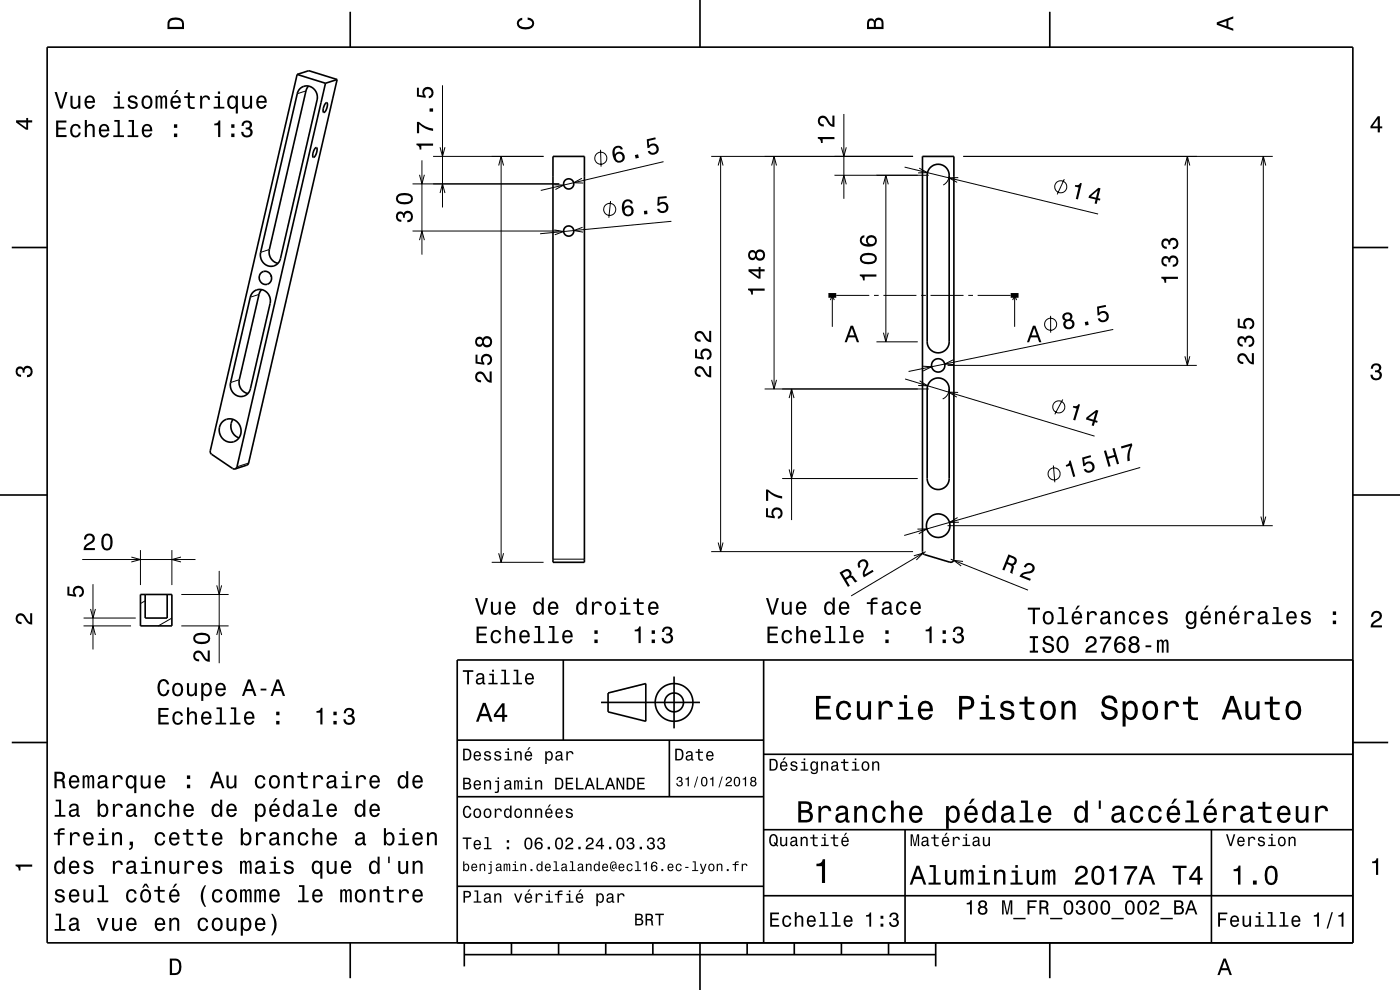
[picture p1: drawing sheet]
<svg xmlns="http://www.w3.org/2000/svg" width="297mm" height="210mm" viewBox="0 0 297 210" stroke-linecap="round" stroke-linejoin="round" font-family="sans-serif">
<g fill="none" stroke="#000" stroke-width=".21">
<path d="M64.9 19.3l-1.8 .6M93.9 18.1v25.9M87.5 39h31.1M89 37.1l.5 1.9 .5-1.9M89.5 34v20M91.9 33.2h23.4M93.4 31.2l.5 2 .5-2M105.8 35.1l.5-1.9 .5 1.9M106.3 33.2v86.1M117.6 39.2l2 .1-1.8 .9M123.5 37.8l-1.8 1h2M127.4 31.8l.1 3.5"/>
<path d="M140.8 34.3l-26.1 6.1M150.9 33.2h42.8M152.4 35.1l.5-1.9 .5 1.9M152.9 33.2v83.8M163.7 35.1l.5-1.9 .5 1.9M164.2 33.2v49.3M177 37.2h20M178.5 39.1l.5-1.9 .5 1.9M178.5 31.2l.5 2 .5-2M179 24.2v18M187.4 39.1l.5-1.9 .5 1.9M187.9 37.2v35.3"/>
<path d="M191.9 35.4l41 10M195 35.7l1.8 .9-2 .1M201.4 37.2a2.35 2.35 0 0 1-1.3 2.1M203.3 37.7h-2l1.8 1M204.4 33.2h65.6M225.8 38l-1.5 3.2M251.4 35.1l.5-1.9 .5 1.9M251.9 33.2v44.3M267.5 35.1l.5-1.9 .5 1.9M268 33.2v78.3M57.1 52.9l-1.8 .6M87.5 49h31.1"/>
<path d="M89 50.9l.5-1.9 .5 1.9M93.4 40.9l.5-1.9 .5 1.9M117.6 48.8l2 .3-1.9 .7M123.6 48.2l-1.9 .7 2 .3M129.5 42.6l-.3 3.6M142.4 46.9l-27.8 2.7M54.9 62.5l-1.8 .5M176.2 63.7l.4-1 .4 1M176.6 62.7v6.6M177.4 62.7h7M185.4 62.7h1M185.9 72.5h8.8"/>
<path d="M187.4 70.6l.5 1.9 .5-1.9M187.4 62.7h7M195.4 62.7h1M195.6 77.7l2 .1-1.7 .9M197.4 62.7h7M201 77.5h52.9M202.2 76.3l-1.8 .9 2 .1M205.4 62.7h1M207.4 62.7h7M214.8 63.7l.4-1 .5 1M215.2 62.7v6.6M222.9 67v3.6"/>
<path d="M236.2 69.9l-43.5 8.9M251.4 75.6l.5 1.9 .5-1.9M50.8 80.5l-1.9 .6M52.7 98.2l-2.4 .8M162.2 82.5h34.8M163.7 80.6l.5 1.9 .5-1.9M167.4 84.4l.5-1.9 .5 1.9M167.4 99.6l.5 1.9 .5-1.9M167.9 82.5v27.8M192 80.4l40.2 12.1M195.1 80.8l1.7 1h-2M201.4 82.5a2.34 2.34 0 0 1-1.4 2.1"/>
<path d="M203.3 83.2h-2l1.7 1M223.5 98.7l.3 3.6M225.5 84.7l-1.7 3.2M241.9 99.2l-50.1 14.4M17.4 118.7h24.1M27.9 118.2l1.9 .5-1.9 .5M29.8 116.7v7.4M36.5 116.7v7.4M38.4 118.2l-1.9 .5 1.9 .5M104.3 119.3h11M105.8 117.3l.5 2 .5-2M117.3 118.6h6.7"/>
<path d="M150.9 117h42.8M152.4 115.1l.5 1.9 .5-1.9M165.9 101.5h28.8M193.9 117.9l1.9-.5-1.4 1.4M194.6 112.2h2l-1.7 1M196.4 117l-15.8 9.4M201 111.5h69M201.7 118.6l16.4 6.6M203.1 109.8l-1.7 1h2M204.3 119.1l-2-.2 1.6 1.2M267.5 109.6l.5 1.9 .5-1.9M17.7 132.8h10.1"/>
<path d="M17.7 131.1h11.1M19.2 129.2l.5 1.9 .5-1.9M19.2 134.7l.5-1.9 .5 1.9M19.7 123.9v13.9M30.8 127.4l-1 .6M36.5 131.1l-2.9 1.7M38.5 132.8h10M38.5 126.1h10M46 124.2l.5 1.9 .5-1.9M46 134.7l.5-1.9 .5 1.9M46.5 121.1v19.6"/>
<circle cx="127.5" cy="33.6" r="1.28"/>
<circle cx="225" cy="39.6" r="1.28"/>
<circle cx="129.3" cy="44.4" r="1.28"/>
<circle cx="222.9" cy="68.8" r="1.28"/>
<circle cx="224.6" cy="86.3" r="1.28"/>
<circle cx="223.6" cy="100.5" r="1.28"/>
</g>
<g fill="none" stroke="#000" stroke-width=".35">
<path d="M10 10h277v190h-277zM63 15.8l-18.4 79.8 .1 .5 .2 .3 4.5 3 .5 .1M63 15.8l2.5-.8 6 1.9M63 15.8l6 1.9M63.7 18.8a2.26 2.26 0 0 1 2.7-.2 2.26 2.26 0 0 1 .9 2.6l-7.8 33.6a2.19 2.19 0 0 1-2.7 1.6 2.19 2.19 0 0 1-1.6-2.6l7.9-34zM65.5 18.3l-.6 1-7.8 33.6a2.44 2.44 0 0 0 1.9 3M69 17.7l-18.7 81.3-.4 .5M71.5 16.9l-18.8 81.3-.4 .5-2.4 .8M71.5 16.9l-2.5 .8M74.3 2.5v7.5M148.5 0v10M222.7 2.5v7.5"/>
<path d="M66.9 31.4l.1-.1a1.14 1.14 0 0 1 0 1.6l-.4 .5a1.17 1.17 0 0 1 0-1.6zM69.1 21.8h.1a1.14 1.14 0 0 1 0 1.5l-.4 .6a1.17 1.17 0 0 1 0-1.6zM117.3 33.2h6.7v86.1h-6.7zM195.7 33.2h6.7v85.4a.66 .66 0 0 1-.9 .7l-5.4-1.7-.4-.6zM197.4 35.5a2.33 2.33 0 0 1 2.5-.5 2.33 2.33 0 0 1 1.5 2.2v35.3a2.33 2.33 0 0 1-2.4 2.3 2.33 2.33 0 0 1-2.3-2.3v-35.3a2.33 2.33 0 0 1 .7-1.7zM2.5 52.5h7.5M57.5 58.4l.1 .3M287 52.5h7.5M53.7 62a2.26 2.26 0 0 1 2.7-.2 2.26 2.26 0 0 1 .9 2.6l-4.2 18.1a2.19 2.19 0 0 1-2.6 1.5 2.19 2.19 0 0 1-1.6-2.6l4.2-18.4zM55.5 61.4l-.6 1.1-4.1 18a2.44 2.44 0 0 0 1.8 3M47.3 89.4a2.42 2.42 0 0 1 3.7 1.3 2.42 2.42 0 0 1-2.4 3.1 2.59 2.59 0 0 1-1.3-4.4zM49.4 89a2.62 2.62 0 0 0 1.3 3.9"/>
<path d="M197.4 80.9a2.34 2.34 0 0 1 2.5-.5 2.34 2.34 0 0 1 1.5 2.1v19a2.33 2.33 0 0 1-2.4 2.3 2.33 2.33 0 0 1-2.3-2.3v-19a2.33 2.33 0 0 1 .7-1.6zM0 105h10M287 105h10M29.8 126.1h6.7v6.7h-6.7zM30.8 126.1v5h4.7v-5M119.5 140v17M162 140v60M287 140h-190v60M2.5 157.5h7.5M97 157h65M127.5 149h21M129 147l8-2v8l-8-2z"/>
<path d="M142 157v12M143 143.5v11M287 157.5h7.5M97 169h65M162 176h125M162 160h125M192 176v24M257 176v24M97 188h65M162 190h125M74.3 200v7.5M98.5 202.5h100"/>
<path d="M98.5 200v5M108.5 200v2.5M118.5 200v2.5M128.5 200v2.5M138.5 200v2.5M148.5 200v10M158.5 200v2.5M168.5 200v2.5M178.5 200v2.5M188.5 200v2.5M198.5 200v5M222.7 200v7.5"/>
<circle cx="120.6" cy="39" r="1.08"/>
<circle cx="56.3" cy="59" r="1.37"/>
<circle cx="120.6" cy="49" r="1.08"/>
<circle cx="199" cy="77.5" r="1.42"/>
<circle cx="199" cy="111.5" r="2.5"/>
<circle cx="143" cy="149" r="2"/>
<circle cx="143" cy="149" r="4"/>
</g>
<path d="M175.7 62.7h1.7M214.4 62.7h1.7" fill="none" stroke="#000" stroke-width="1" stroke-linecap="butt"/>
<g fill="#000">
<path d="M11.6 19.5l1.1 3.5h.5l1.1-3.5h-.5l-.8 3-.9-3zM14.9 20.3v1.8a.89 .89 0 0 0 .7 1 .89 .89 0 0 0 1-.5v.4h.4v-2.7h-.4v1.6a.65 .65 0 0 1-.4 .8 .65 .65 0 0 1-.8-.3v-2.1zM18.2 20.6a1.55 1.55 0 0 0 .8 2.5 1.07 1.07 0 0 0 1.1-.9h-.4l-.2 .4-.4 .1a.76 .76 0 0 1-.7-.9h1.8a1.17 1.17 0 0 0-.5-1.4 1.17 1.17 0 0 0-1.5 .2zM18.6 20.8a.66 .66 0 0 1 .8-.1 .66 .66 0 0 1 .3 .7h-1.3zM24.3 20.4v.4h.7v1.9h-.9v.3h2.2v-.3h-.9v-2.3zM25 19.4v.5h.4v-.5zM27.4 20.5a.75 .75 0 0 0-.2 .8 .75 .75 0 0 0 .7 .5l.9 .3a.63 .63 0 0 1-.6 .7 .63 .63 0 0 1-.7-.6h-.4a1.07 1.07 0 0 0 1.2 .9 1.07 1.07 0 0 0 .9-1.2l-.4-.3-1.1-.4a.54 .54 0 0 1 .4-.7 .54 .54 0 0 1 .6 .5h.5a1.03 1.03 0 0 0-.7-.8 1.03 1.03 0 0 0-1.1 .3zM30.3 20.6a1.53 1.53 0 0 0 .9 2.5 1.48 1.48 0 0 0 1.2-1.4 1.48 1.48 0 0 0-1.2-1.5l-.5 .1zM30.6 20.9a.67 .67 0 0 1 .8-.3 .67 .67 0 0 1 .5 .6 1.11 1.11 0 0 1-.7 1.5 1.17 1.17 0 0 1-.6-1.8zM33 20.3v2.7h.4v-2.1l.2-.3h.3l.1 .3v2.1h.4v-2.1l.4-.3 .2 .1v.4v1.9h.4v-1.8a.69 .69 0 0 0-.5-1l-.5 .4-.2-.3-.3-.1-.5 .4v-.3zM37.4 19.1l-.5 .8h.3l.7-.8zM36.4 20.6a1.54 1.54 0 0 0 .8 2.5 1.07 1.07 0 0 0 1.1-.9h-.4l-.2 .4-.4 .1a.76 .76 0 0 1-.7-.9h1.8a1.16 1.16 0 0 0-.5-1.4 1.16 1.16 0 0 0-1.5 .2zM36.8 20.8a.66 .66 0 0 1 .8-.1 .66 .66 0 0 1 .3 .7h-1.3zM39.8 19.6v.8h-.7v.4h.7l.1 1.8a1.05 1.05 0 0 0 1.4 .5v-.4a.68 .68 0 0 1-1-.3v-1.6h1v-.4h-1v-.8zM42.4 20.3v2.7h.5v-1.5a.66 .66 0 0 1 .4-.8 .66 .66 0 0 1 .8 .2v.3h.5a.89 .89 0 0 0-.7-1 .89 .89 0 0 0-1 .6v-.5zM45.5 20.4v.4h.7v1.9h-.9v.3h2.3v-.3h-.9v-2.3zM46.2 19.4v.5h.5v-.5zM48.5 20.6a1.58 1.58 0 0 0 .7 2.5l.5-.1 .3-.4v1.5h.5v-3.8h-.5v.4l-.1-.2a.88 .88 0 0 0-1.4 .1zM48.8 20.9a.62 .62 0 0 1 .7-.3 .62 .62 0 0 1 .5 .6 1.12 1.12 0 0 1-.7 1.5 1.19 1.19 0 0 1-.5-1.8zM51.4 20.3v1.8a.89 .89 0 0 0 .6 1 .89 .89 0 0 0 1.1-.5v.4h.4v-2.7h-.5v1.6a.65 .65 0 0 1-.4 .8 .65 .65 0 0 1-.8-.3v-2.1zM54.7 20.6a1.54 1.54 0 0 0 .8 2.5 1.07 1.07 0 0 0 1-.9h-.4l-.2 .4-.4 .1a.76 .76 0 0 1-.7-.9h1.8a1.16 1.16 0 0 0-.5-1.4 1.16 1.16 0 0 0-1.4 .2zM55 20.8a.66 .66 0 0 1 .8-.1 .66 .66 0 0 1 .3 .7h-1.3z" fill-rule="evenodd"/>
<path d="M36 4a2.18 2.18 0 0 0-.5 2.2h3.5v-1.2a1.43 1.43 0 0 0-1.7-1.3zM36.3 4.4a2.15 2.15 0 0 1 2.2 .3l.1 1h-2.6v-1z" fill-rule="evenodd"/>
<path d="M109.9 4.2l.9-.4v.4a.7 .7 0 0 0-.7 .5 .7 .7 0 0 0 .3 .8 1.7 1.7 0 0 0 2.5-.5 .9 .9 0 0 0-1-.8v-.5a1.24 1.24 0 0 1 1.4 1.1 1.24 1.24 0 0 1-1 1.4 2.22 2.22 0 0 1-2.5-.7l-.2-.5z" fill-rule="evenodd"/>
<path d="M184.2 4.2l-.3 .7v1.3h3.5v-1.3a.98 .98 0 0 0-.7-1.1 .98 .98 0 0 0-1.2 .6 .84 .84 0 0 0-1.3-.2zM184.5 4.5a.54 .54 0 0 1 .6-.1 .54 .54 0 0 1 .3 .6v.7h-1zM185.9 4.4a.62 .62 0 0 1 .8-.1 .62 .62 0 0 1 .3 .6v.8h-1.2z" fill-rule="evenodd"/>
<path d="M258.1 4.7v.6l3.5 1.2v-.4l-1-.4v-1.4l1-.4v-.4zM258.6 5l1.6-.5v1z" fill-rule="evenodd"/>
<path d="M3.4 25.5v.5l2.1 1.5h.5v-1.5h.8v-.5h-.8v-.5h-.4v.5zM4 26h1.6v1.1z" fill-rule="evenodd"/>
<path d="M11.9 25.6v3.5h2.2v-.5h-1.7v-1.1h1.5v-.5h-1.5v-1h1.7v-.4zM15.2 26.7a1.53 1.53 0 0 0 .8 2.5 1.07 1.07 0 0 0 1.1-1.1h-.4a.67 .67 0 0 1-.6 .7 .67 .67 0 0 1-.7-.6 1.11 1.11 0 0 1 .6-1.5 .6 .6 0 0 1 .7 .6h.4a1.09 1.09 0 0 0-.7-1 1.09 1.09 0 0 0-1.2 .4zM18 25.5v3.6h.4v-1.6a.63 .63 0 0 1 .6-.8 .63 .63 0 0 1 .7 .7v1.7h.4v-1.8a.88 .88 0 0 0-.6-1 .88 .88 0 0 0-1.1 .5v-1.3zM21.3 26.7a1.54 1.54 0 0 0 .8 2.5 1.07 1.07 0 0 0 1-.9h-.4l-.2 .3-.4 .2a.76 .76 0 0 1-.7-1h1.8a1.16 1.16 0 0 0-.5-1.3 1.16 1.16 0 0 0-1.4 .2zM21.6 26.9a.66 .66 0 0 1 .8-.2 .66 .66 0 0 1 .3 .8h-1.3zM24.3 25.5v.3h.6v2.9h-.9v.4h2.3v-.4h-.9v-3.2zM27.3 25.5v.3h.7v2.9h-.9v.4h2.2v-.4h-.9v-3.2zM30.4 26.7a1.54 1.54 0 0 0 .8 2.5 1.06 1.06 0 0 0 1.1-.9h-.5l-.2 .3-.4 .2a.76 .76 0 0 1-.7-1h1.8a1.16 1.16 0 0 0-.5-1.3 1.16 1.16 0 0 0-1.4 .2zM30.7 26.9a.66 .66 0 0 1 .8-.2 .66 .66 0 0 1 .3 .8h-1.3zM36.9 28.3v.8h.7v-.8zM36.9 26.4v.7h.7v-.7z" fill-rule="evenodd"/>
<path d="M45.5 26.2v.4h.8v2.5h.4v-3.6h-.3a.77 .77 0 0 1-.9 .7zM49.1 28.3v.8h.6v-.8zM49.1 26.4v.7h.6v-.7zM51.5 25.9l-.3 .8h.5a.62 .62 0 0 1 .3-.8 .62 .62 0 0 1 .8 .3 .62 .62 0 0 1-.2 .8l-.5 .1v.3a.72 .72 0 0 1 1 .5 .72 .72 0 0 1-.5 .9 .72 .72 0 0 1-.9-.5l-.1-.3h-.4a1.18 1.18 0 0 0 1.5 1.2 1.18 1.18 0 0 0 .6-1.9l-.3-.1a.9 .9 0 0 0 .4-1.1 .9 .9 0 0 0-1.1-.6z" fill-rule="evenodd"/>
<path d="M88.3 30.4v.4a.77 .77 0 0 1 .7 .9h.4v-.8h2.5v-.5zM88.5 25.9v2.4h.4v-2a5.2 5.2 0 0 0 3 1.5v-.5a5.2 5.2 0 0 1-3-1.4zM91.1 23v.7h.8v-.7zM88.5 18.6v1.9l1.8 .3v-.4a.8 .8 0 0 1-.2-1.3 .8 .8 0 0 1 1.2 .1 .8 .8 0 0 1-.3 1.2v.5a1.21 1.21 0 0 0 1-1.5 1.21 1.21 0 0 0-1.6-.9 1.21 1.21 0 0 0-.6 1.8l-.9-.2v-1.5z" fill-rule="evenodd"/>
<path d="M130.3 31.2a2.24 2.24 0 0 0 .8 3.3 1.16 1.16 0 0 0 1.4-.7 1.16 1.16 0 0 0-.6-1.4 1.16 1.16 0 0 0-1.5 .4 1.02 1.02 0 0 1 .6-1.5 .57 .57 0 0 1 .7 .4l.5-.1a1.1 1.1 0 0 0-1.9-.4zM130.6 33.4a.75 .75 0 0 1 1.5 0 .75 .75 0 0 1-1.5 0zM134.7 32.9l.2 .7 .6-.1-.1-.8zM137.2 29.6l.2 1.8 .3-.1a.8 .8 0 0 1 1.2-.5 .8 .8 0 0 1 .2 1.3 .8 .8 0 0 1-1.2-.1l-.5 .1a1.21 1.21 0 0 0 1.7 .7 1.21 1.21 0 0 0 .4-1.8 1.21 1.21 0 0 0-1.8-.2l-.1-.9 1.5-.4-.1-.4z" fill-rule="evenodd"/>
<path d="M173.5 29.1v.3a.77 .77 0 0 1 .7 .9h.3v-.8h2.5v-.4zM173.8 24.8a1.2 1.2 0 0 0-.2 1.4 1.2 1.2 0 0 0 1.2 .6v-.4a.71 .71 0 0 1-.9-.5 .71 .71 0 0 1 .5-.9 .71 .71 0 0 1 .9 .5 1.8 1.8 0 0 0 1.7 1.4v-2.4h-.4v1.9a2.23 2.23 0 0 1-1.2-1.5 1.11 1.11 0 0 0-1.6-.1z" fill-rule="evenodd"/>
<path d="M292.3 24.7l-1.6 2.1v.4h1.6v.9h.4v-.9h.5v-.4h-.5v-2.1zM292.3 25.2v1.6h-1.1z" fill-rule="evenodd"/>
<path d="M84.2 45.1a1.17 1.17 0 0 0-.1 1.3 1.17 1.17 0 0 0 1 .7v-.5a.62 .62 0 0 1-.7-.3 .62 .62 0 0 1 .3-.8 .62 .62 0 0 1 .8 .2v.5h.4a.72 .72 0 0 1 .4-1 .72 .72 0 0 1 1 .5 .72 .72 0 0 1-.6 .9l-.3 .1v.4a1.18 1.18 0 0 0 1.2-1.5 1.18 1.18 0 0 0-1.8-.6l-.2 .3a.86 .86 0 0 0-1.4-.2zM84.4 41.2a1.13 1.13 0 0 0-.4 1.3 1.13 1.13 0 0 0 1 .8 2.28 2.28 0 0 0 2.5-.6 1.14 1.14 0 0 0-.9-1.7 2.86 2.86 0 0 0-2.2 .2zM84.5 41.8a2.38 2.38 0 0 1 2.6 0v.7a2.37 2.37 0 0 1-2.6 0z" fill-rule="evenodd"/>
<path d="M132.3 42.6l-.4 .9a1.75 1.75 0 0 0 1.5 2.4 1.15 1.15 0 0 0 .9-1.7 1.15 1.15 0 0 0-1.9-.2 1.03 1.03 0 0 1 .7-1.3 .58 .58 0 0 1 .7 .5l.5-.1a1.11 1.11 0 0 0-.9-.8 1.11 1.11 0 0 0-1.1 .3zM132.5 44.8a.75 .75 0 0 1 1.4 0 .75 .75 0 0 1-1.4 0zM136.6 44.7l.1 .8 .7-.1-.1-.7zM139.5 41.8l-.1 1.8h.4a.8 .8 0 0 1 1.2-.3 .8 .8 0 0 1 .1 1.2 .8 .8 0 0 1-1.2-.2h-.5a1.21 1.21 0 0 0 1.6 .9 1.21 1.21 0 0 0 .7-1.7 1.21 1.21 0 0 0-1.8-.4v-.9l1.5-.2v-.4z" fill-rule="evenodd"/>
<path d="M182.4 58.2v.4a.77 .77 0 0 1 .7 .9h.3v-.8h2.5v-.5zM182.9 53.9a1.13 1.13 0 0 0-.5 1.3 1.13 1.13 0 0 0 1 .8 2.28 2.28 0 0 0 2.5-.6 1.14 1.14 0 0 0-.9-1.7 2.85 2.85 0 0 0-2.1 .2zM182.9 54.5a2.37 2.37 0 0 1 2.6 0v.7a2.38 2.38 0 0 1-2.6 0zM182.7 50.2a1.33 1.33 0 0 0-.1 1.5 1.33 1.33 0 0 0 1.3 .6 1.63 1.63 0 0 0 2.1-1.2 1.15 1.15 0 0 0-1.5-1.2 1.15 1.15 0 0 0-.4 1.9 1.02 1.02 0 0 1-1.3-.8 .58 .58 0 0 1 .6-.6v-.5zM184.1 51.1a.75 .75 0 0 1 1.5 0 .75 .75 0 0 1-1.5 0z" fill-rule="evenodd"/>
<path d="M228.1 39.2l-.1 .4 .8 .2-.6 2.4 .5 .1 .8-3.4-.3-.1a.77 .77 0 0 1-1.1 .4zM231 41.5l-.1 .5 1.5 .3-.2 .9 .5 .1 .2-.9 .4 .1 .1-.4-.4-.1 .5-2.1-.5-.1zM231.4 41.7l1.5-1.3-.4 1.5z" fill-rule="evenodd"/>
<path d="M246.4 58.7v.4a.77 .77 0 0 1 .6 .9h.4v-.8h2.5v-.5zM246.6 54.6a1.17 1.17 0 0 0-.2 1.3 1.17 1.17 0 0 0 1.1 .6v-.4a.62 .62 0 0 1-.7-.4 .62 .62 0 0 1 .2-.7 .62 .62 0 0 1 .8 .2l.1 .5h.4a.72 .72 0 0 1 .4-1 .72 .72 0 0 1 .9 .5 .72 .72 0 0 1-.5 .9h-.3v.5a1.18 1.18 0 0 0 1.2-1.5 1.18 1.18 0 0 0-1.8-.6l-.2 .2a.86 .86 0 0 0-1.4-.1zM246.6 50.9a1.17 1.17 0 0 0-.2 1.2 1.17 1.17 0 0 0 1.1 .7v-.5a.62 .62 0 0 1-.7-.3 .62 .62 0 0 1 .2-.8 .62 .62 0 0 1 .8 .2l.1 .5h.4a.72 .72 0 0 1 .4-.9 .72 .72 0 0 1 .9 .5 .72 .72 0 0 1-.5 .9h-.3v.5a1.18 1.18 0 0 0 1.2-1.5 1.18 1.18 0 0 0-1.8-.6l-.2 .2a.86 .86 0 0 0-1.4-.1z" fill-rule="evenodd"/>
<path d="M158.7 61.2v.4a.77 .77 0 0 1 .7 .9h.3v-.8h2.5v-.5zM158.8 57.1v.5l2.1 1.5h.4v-1.5h.9v-.5h-.9v-.5h-.4v.5zM159.4 57.6h1.5v1.1zM158.9 53.3a1.06 1.06 0 0 0-.2 1.4 1.06 1.06 0 0 0 1.3 .4l.3-.4a1.11 1.11 0 0 0 1.6 .5 1.11 1.11 0 0 0 .3-1.6 1.03 1.03 0 0 0-.9-.7 1.03 1.03 0 0 0-1 .6l-.1-.2a.85 .85 0 0 0-1.3 0zM160.5 54.1a.75 .75 0 0 1 1.5 0 .75 .75 0 0 1-1.5 0zM159.1 54.1a.6 .6 0 0 1 1.2 0 .6 .6 0 0 1-1.2 0z" fill-rule="evenodd"/>
<path d="M180.5 69.1l-1.3 3.5h.4l.4-1h1.4l.4 1h.5l-1.3-3.5zM180.7 69.6l.6 1.5h-1.1z" fill-rule="evenodd"/>
<path d="M219.1 69.1l-1.2 3.5h.4l.4-1h1.4l.4 1h.4l-1.3-3.5zM219.4 69.6l.5 1.5h-1z" fill-rule="evenodd"/>
<path d="M225.5 66.7a.84 .84 0 0 0 .5 1.3 1.11 1.11 0 0 0-.1 1.6 1.11 1.11 0 0 0 1.6 0 1.03 1.03 0 0 0 .5-1 1.03 1.03 0 0 0-.8-.8 .88 .88 0 0 0 .2-1.2 .88 .88 0 0 0-1.1-.3zM226 68.8a.75 .75 0 0 1 1.5 0 .75 .75 0 0 1-1.5 0zM225.8 67.2a.6 .6 0 0 1 1.2 0 .6 .6 0 0 1-1.2 0zM230.1 68.3l.2 .7 .7-.1-.2-.7zM232.7 65l.1 1.9 .4-.1a.8 .8 0 0 1 1.2-.4 .8 .8 0 0 1 .2 1.2 .8 .8 0 0 1-1.3-.1l-.4 .1a1.21 1.21 0 0 0 1.7 .7 1.21 1.21 0 0 0 .4-1.8 1.21 1.21 0 0 0-1.8-.2l-.1-.9 1.6-.3-.1-.4z" fill-rule="evenodd"/>
<path d="M262.8 75.2a1.2 1.2 0 0 0-.2 1.4 1.2 1.2 0 0 0 1.2 .6v-.4a.71 .71 0 0 1-.9-.5 .71 .71 0 0 1 .5-.9 .71 .71 0 0 1 .9 .5 1.8 1.8 0 0 0 1.7 1.4v-2.4h-.4v1.9a2.25 2.25 0 0 1-1.2-1.5 1.11 1.11 0 0 0-1.6-.1zM262.7 71.6a1.17 1.17 0 0 0-.1 1.3 1.17 1.17 0 0 0 1 .6v-.4a.62 .62 0 0 1-.7-.4 .62 .62 0 0 1 .2-.7 .62 .62 0 0 1 .9 .2v.5h.4a.72 .72 0 0 1 .4-1 .72 .72 0 0 1 .9 .5 .72 .72 0 0 1-.5 .9h-.3v.5a1.18 1.18 0 0 0 1.2-1.5 1.18 1.18 0 0 0-1.8-.6l-.2 .2a.86 .86 0 0 0-1.4-.1zM262.6 67.6v1.9l1.8 .3v-.4a.8 .8 0 0 1-.2-1.3 .8 .8 0 0 1 1.3 .1 .8 .8 0 0 1-.4 1.2v.5a1.21 1.21 0 0 0 1-1.5 1.21 1.21 0 0 0-1.6-.9 1.21 1.21 0 0 0-.6 1.8l-.9-.2v-1.5z" fill-rule="evenodd"/>
<path d="M291.1 77.4a1.08 1.08 0 0 1 1.4-.2 1.08 1.08 0 0 1 .4 1.2l-.3 .3a1.06 1.06 0 0 1 .5 1.3 1.06 1.06 0 0 1-1.2 .7 1.1 1.1 0 0 1-1.2-1.2h.5a.71 .71 0 0 0 1 .8 .71 .71 0 0 0 .1-1.3h-.6v-.4a.61 .61 0 0 0 .8-.3 .61 .61 0 0 0-.2-.8 .61 .61 0 0 0-.9 .2l-.1 .5h-.5z" fill-rule="evenodd"/>
<path d="M3.6 78a.86 .86 0 0 1 1.4 .2 1.06 1.06 0 0 1 1.2-.6 1.06 1.06 0 0 1 .7 1.2 1.1 1.1 0 0 1-1.2 1.2v-.4a.71 .71 0 0 0 .8-1 .71 .71 0 0 0-1.3-.1v.6h-.4a.61 .61 0 0 0-.3-.8 .61 .61 0 0 0-.8 .2 .61 .61 0 0 0 .2 .8l.6 .2v.4a1.15 1.15 0 0 1-1.2-.6 1.15 1.15 0 0 1 .3-1.3z" fill-rule="evenodd"/>
<path d="M101.1 79.1a1.2 1.2 0 0 0-.2 1.3 1.2 1.2 0 0 0 1.2 .7v-.4a.71 .71 0 0 1-.9-.6 .71 .71 0 0 1 .5-.8 .71 .71 0 0 1 .9 .5 1.8 1.8 0 0 0 1.7 1.4v-2.4h-.4v1.9a2.23 2.23 0 0 1-1.2-1.5 1.11 1.11 0 0 0-1.6-.1zM100.9 75.2v1.9l1.8 .3v-.4a.79 .79 0 0 1-.2-1.2 .79 .79 0 0 1 1.2 0 .79 .79 0 0 1-.1 1.1l-.2 .1v.5a1.21 1.21 0 0 0 1-1.5 1.21 1.21 0 0 0-1.6-.8 1.21 1.21 0 0 0-.6 1.7l-.9-.1v-1.6zM101 71.7a1.1 1.1 0 0 0-.2 1.2 1.1 1.1 0 0 0 1.1 .7l.5-.5a1.11 1.11 0 0 0 1.6 .4 1.11 1.11 0 0 0 .3-1.5 1.03 1.03 0 0 0-.9-.7 1.03 1.03 0 0 0-1 .6l-.1-.2a.85 .85 0 0 0-1.3 0zM102.6 72.5a.71 .71 0 0 1 1.4 0 .71 .71 0 0 1-1.4 0zM101.2 72.5a.59 .59 0 0 1 1.1 0 .59 .59 0 0 1-1.1 0z" fill-rule="evenodd"/>
<path d="M147.6 78a1.2 1.2 0 0 0-.2 1.3 1.2 1.2 0 0 0 1.2 .7v-.5a.71 .71 0 0 1-.8-.5 .71 .71 0 0 1 .5-.8 .71 .71 0 0 1 .8 .4 1.81 1.81 0 0 0 1.8 1.5v-2.4h-.5v1.9a2.23 2.23 0 0 1-1.1-1.5 1.11 1.11 0 0 0-1.7-.1zM147.5 74.1v1.9l1.8 .2v-.4a.79 .79 0 0 1-.2-1.1 .79 .79 0 0 1 1.2-.1 .79 .79 0 0 1-.1 1.2l-.2 .1v.4a1.21 1.21 0 0 0 1-1.5 1.21 1.21 0 0 0-1.6-.8 1.21 1.21 0 0 0-.6 1.8l-.9-.2v-1.5zM147.6 70.5a1.2 1.2 0 0 0-.2 1.3 1.2 1.2 0 0 0 1.2 .7v-.4a.71 .71 0 0 1-.8-.6 .71 .71 0 0 1 .5-.8 .71 .71 0 0 1 .8 .5 1.81 1.81 0 0 0 1.8 1.4v-2.4h-.5v1.9a2.23 2.23 0 0 1-1.1-1.5 1.11 1.11 0 0 0-1.7-.1z" fill-rule="evenodd"/>
<path d="M227.7 86.1l-.1 .3 .8 .3-.7 2.4 .4 .1 1-3.4-.3-.1a.77 .77 0 0 1-1.1 .4zM230.5 88.5l-.1 .5 1.4 .4-.2 .8 .4 .2 .3-.9 .5 .2 .1-.4-.5-.1 .6-2.1-.4-.1zM230.9 88.7l1.5-1.2-.4 1.5z" fill-rule="evenodd"/>
<path d="M234.2 95.7l1 3.3 .4-.1-.4-1.6 1.3-.4 .5 1.6 .4-.1-1-3.4-.4 .1 .4 1.4-1.4 .4-.4-1.4zM237.8 94.7l.1 .4 1.9-.5a5.2 5.2 0 0 0-.6 3.3l.5-.2a5.3 5.3 0 0 1 .5-3.3l-.1-.4z" fill-rule="evenodd"/>
<path d="M18.1 113.5l-.3 .9h.5a.71 .71 0 0 1 .5-.8 .71 .71 0 0 1 .8 .5 .71 .71 0 0 1-.5 .9 1.8 1.8 0 0 0-1.4 1.7h2.4v-.4h-1.9a2.2 2.2 0 0 1 1.5-1.2 1.13 1.13 0 0 0 .1-1.7 1.13 1.13 0 0 0-1.7 .1zM21.8 113.6a2.67 2.67 0 0 0 .4 3.1 1.14 1.14 0 0 0 1.6-.9 2.31 2.31 0 0 0-.6-2.5l-.5-.1-.5 .1zM22.4 113.7h.6a2.37 2.37 0 0 1 0 2.6h-.6a2.37 2.37 0 0 1 0-2.6z" fill-rule="evenodd"/>
<path d="M162.5 107.8v1.9l1.9 .3v-.5a.79 .79 0 0 1-.2-1.1 .79 .79 0 0 1 1.1-.1 .79 .79 0 0 1 0 1.2l-.3 .1v.5a1.21 1.21 0 0 0 1.1-1.5 1.21 1.21 0 0 0-1.7-.9 1.21 1.21 0 0 0-.5 1.8l-1-.2v-1.5zM162.5 103.8v2.4h.5v-1.9a5.2 5.2 0 0 0 2.9 1.5v-.5a5.2 5.2 0 0 1-3-1.5z" fill-rule="evenodd"/>
<path d="M226.8 97.8a.77 .77 0 0 1-.7 .9l.1 .3 .8-.2 .7 2.4 .4-.1-1-3.4zM229.6 97.1l.2 1.8 .4-.1a.8 .8 0 0 1 1.1-.5 .8 .8 0 0 1 .3 1.2 .8 .8 0 0 1-1.3 0l-.4 .1a1.21 1.21 0 0 0 1.7 .6 1.21 1.21 0 0 0 .4-1.8 1.21 1.21 0 0 0-1.9-.1l-.1-.9 1.5-.4-.1-.4z" fill-rule="evenodd"/>
<path d="M3.6 130.4a1.22 1.22 0 0 1 2 .7l.4 .6 .4 .3v-1.9h.4v2.4a1.8 1.8 0 0 1-1.7-1.4 .71 .71 0 0 0-.9-.5 .71 .71 0 0 0-.5 .8 .71 .71 0 0 0 .9 .5v.5a1.18 1.18 0 0 1-1.2-.7 1.18 1.18 0 0 1 .2-1.3z" fill-rule="evenodd"/>
<path d="M14.3 124.4h.4v1.6l1 .1a1.21 1.21 0 0 1 .5-1.7 1.21 1.21 0 0 1 1.7 .8 1.21 1.21 0 0 1-1.1 1.5v-.5a.8 .8 0 0 0 .4-1.2 .8 .8 0 0 0-1.3 0 .8 .8 0 0 0 .3 1.2v.4l-1.9-.3z" fill-rule="evenodd"/>
<path d="M101.1 132.9v3.5h2.2v-.4h-1.7v-1.2h1.5v-.4h-1.5v-1.1h1.7v-.4zM104.4 134a1.53 1.53 0 0 0 .8 2.5 1.05 1.05 0 0 0 1.1-1.1h-.4a.67 .67 0 0 1-.6 .7 .67 .67 0 0 1-.7-.6 1.12 1.12 0 0 1 .6-1.5 .6 .6 0 0 1 .7 .6h.4a1.09 1.09 0 0 0-.7-1 1.09 1.09 0 0 0-1.2 .4zM107.2 132.8v3.6h.4v-1.6a.63 .63 0 0 1 .4-.7 .63 .63 0 0 1 .8 .3v2h.5v-1.8a.88 .88 0 0 0-.6-.9 .88 .88 0 0 0-1.1 .4v-1.3zM110.5 134a1.54 1.54 0 0 0 .8 2.5 1.06 1.06 0 0 0 1-.9h-.4l-.2 .4-.4 .1a.75 .75 0 0 1-.7-.9h1.8a1.17 1.17 0 0 0-.5-1.4 1.17 1.17 0 0 0-1.4 .2zM110.8 134.2a.66 .66 0 0 1 .8-.1 .66 .66 0 0 1 .3 .7h-1.3zM113.4 132.8v.4h.7v2.8h-.9v.4h2.3v-.4h-.9v-3.2zM116.5 132.8v.4h.7v2.8h-.9v.4h2.2v-.4h-.9v-3.2zM119.6 134a1.54 1.54 0 0 0 .8 2.5 1.06 1.06 0 0 0 1.1-.9h-.5l-.2 .4-.4 .1a.75 .75 0 0 1-.7-.9h1.8a1.17 1.17 0 0 0-.5-1.4 1.17 1.17 0 0 0-1.4 .2zM119.9 134.2a.66 .66 0 0 1 .8-.1 .66 .66 0 0 1 .3 .7h-1.3zM126.1 135.7v.7h.7v-.7zM126.1 133.7v.8h.7v-.8z" fill-rule="evenodd"/>
<path d="M100.8 126.9l1.1 3.5h.5l1.1-3.5h-.5l-.8 2.9-.9-2.9zM104.1 127.7v1.7a.89 .89 0 0 0 .7 1 .89 .89 0 0 0 1-.4v.4h.4v-2.7h-.4v1.5a.65 .65 0 0 1-.4 .8 .65 .65 0 0 1-.8-.3v-2zM107.4 127.9a1.54 1.54 0 0 0 .8 2.6 1.05 1.05 0 0 0 1.1-.9h-.4l-.3 .3-.3 .2a.75 .75 0 0 1-.7-1h1.8a1.16 1.16 0 0 0-.5-1.3 1.16 1.16 0 0 0-1.5 .1zM107.8 128.2a.66 .66 0 0 1 .8-.2 .66 .66 0 0 1 .3 .8h-1.3zM113.4 127.9a1.57 1.57 0 0 0 .7 2.6l.5-.2 .3-.4v.5h.5v-3.7h-.5v1.4a.89 .89 0 0 0-1.5-.2zM113.7 128.2a.62 .62 0 0 1 .7-.2 .62 .62 0 0 1 .5 .6 1.11 1.11 0 0 1-.7 1.5 1.19 1.19 0 0 1-.5-1.9zM116.5 127.9a1.54 1.54 0 0 0 .8 2.6 1.05 1.05 0 0 0 1.1-.9h-.4l-.2 .3-.4 .2a.75 .75 0 0 1-.7-1h1.8a1.16 1.16 0 0 0-.5-1.3 1.16 1.16 0 0 0-1.5 .1zM116.9 128.2a.66 .66 0 0 1 .8-.2 .66 .66 0 0 1 .3 .8h-1.3zM122.5 127.9a1.57 1.57 0 0 0 .8 2.6l.4-.2 .3-.4v.5h.5v-3.7h-.5v1.4a.89 .89 0 0 0-1.5-.2zM122.8 128.2a.62 .62 0 0 1 .7-.2 .62 .62 0 0 1 .5 .6 1.11 1.11 0 0 1-.7 1.5 1.19 1.19 0 0 1-.5-1.9zM125.6 127.7v2.7h.4v-1.6a.66 .66 0 0 1 .4-.8 .66 .66 0 0 1 .8 .3v.2h.5a.89 .89 0 0 0-.7-.9 .89 .89 0 0 0-1 .5v-.4zM128.6 127.9a1.53 1.53 0 0 0 .9 2.6 1.48 1.48 0 0 0 1.2-1.5 1.48 1.48 0 0 0-1.2-1.4l-.5 .1zM129 128.2a.67 .67 0 0 1 .7-.2 .67 .67 0 0 1 .5 .6 1.11 1.11 0 0 1-.7 1.5 1.17 1.17 0 0 1-.5-1.9zM131.7 127.7v.4h.7v1.9h-.9v.4h2.3v-.4h-1v-2.3zM132.4 126.7v.6h.4v-.6zM135.1 127v.7h-.8v.4h.8v1.8a1.04 1.04 0 0 0 1.5 .5v-.3a.68 .68 0 0 1-1-.4v-1.6h1v-.4h-1v-.7zM137.8 127.9a1.54 1.54 0 0 0 .8 2.6 1.06 1.06 0 0 0 1.1-.9h-.5l-.2 .3-.4 .2a.76 .76 0 0 1-.7-1h1.8a1.16 1.16 0 0 0-.5-1.3 1.16 1.16 0 0 0-1.4 .1zM138.1 128.2a.66 .66 0 0 1 .8-.2 .66 .66 0 0 1 .4 .8h-1.4z" fill-rule="evenodd"/>
<path d="M134.6 133.6v.3h.9v2.5h.4v-3.5h-.3a.78 .78 0 0 1-1 .7zM138.2 135.7v.7h.7v-.7zM138.2 133.7v.8h.7v-.8zM140.7 133.2l-.3 .8h.5a.62 .62 0 0 1 .3-.7 .62 .62 0 0 1 .8 .3 .62 .62 0 0 1-.2 .8h-.5v.4a.72 .72 0 0 1 1 .4 .72 .72 0 0 1-.5 1 .72 .72 0 0 1-.9-.6l-.1-.3h-.4a1.18 1.18 0 0 0 1.5 1.2 1.18 1.18 0 0 0 .6-1.8l-.3-.2a.9 .9 0 0 0 .4-1.1 .9 .9 0 0 0-1.1-.5z" fill-rule="evenodd"/>
<path d="M162.8 132.9v3.5h2.2v-.4h-1.7v-1.2h1.5v-.4h-1.5v-1.1h1.7v-.4zM166.1 134a1.53 1.53 0 0 0 .8 2.5 1.06 1.06 0 0 0 1.1-1.1h-.4a.67 .67 0 0 1-.6 .7 .67 .67 0 0 1-.7-.6 1.12 1.12 0 0 1 .7-1.5 .6 .6 0 0 1 .6 .6h.4a1.09 1.09 0 0 0-.7-1 1.09 1.09 0 0 0-1.2 .4zM168.9 132.8v3.6h.5v-1.6a.63 .63 0 0 1 .5-.8 .63 .63 0 0 1 .7 .7v1.7h.4v-1.8a.88 .88 0 0 0-.6-.9 .88 .88 0 0 0-1 .4v-1.3zM172.2 134a1.54 1.54 0 0 0 .8 2.5 1.05 1.05 0 0 0 1.1-.9h-.5l-.2 .4-.4 .1a.75 .75 0 0 1-.7-.9h1.8a1.16 1.16 0 0 0-.5-1.4 1.16 1.16 0 0 0-1.4 .2zM172.5 134.2a.66 .66 0 0 1 .8-.1 .66 .66 0 0 1 .3 .7h-1.3zM175.2 132.8v.4h.7v2.8h-1v.4h2.3v-.4h-.9v-3.2zM178.2 132.8v.4h.7v2.8h-.9v.4h2.3v-.4h-1v-3.2zM181.3 134a1.54 1.54 0 0 0 .8 2.5 1.06 1.06 0 0 0 1.1-.9h-.5l-.2 .4-.4 .1a.75 .75 0 0 1-.7-.9h1.8a1.16 1.16 0 0 0-.5-1.4 1.16 1.16 0 0 0-1.4 .2zM181.6 134.2a.66 .66 0 0 1 .8-.1 .66 .66 0 0 1 .4 .7h-1.4zM187.8 135.7v.7h.7v-.7zM187.8 133.7v.8h.7v-.8z" fill-rule="evenodd"/>
<path d="M162.5 126.9l1.1 3.5h.5l1.1-3.5h-.4l-.9 2.9-.9-2.9zM165.9 127.7v1.7a.89 .89 0 0 0 .6 1 .89 .89 0 0 0 1-.4v.4h.5v-2.7h-.5v1.5a.65 .65 0 0 1-.4 .8 .65 .65 0 0 1-.8-.3v-2zM169.1 127.9a1.54 1.54 0 0 0 .8 2.6 1.06 1.06 0 0 0 1.1-.9h-.4l-.2 .3-.4 .2a.76 .76 0 0 1-.7-1h1.8a1.17 1.17 0 0 0-.5-1.3 1.17 1.17 0 0 0-1.5 .1zM169.5 128.2a.66 .66 0 0 1 .8-.2 .66 .66 0 0 1 .3 .8h-1.3zM175.1 127.9a1.57 1.57 0 0 0 .8 2.6l.4-.2 .3-.4v.5h.5v-3.7h-.5v1.4a.89 .89 0 0 0-1.5-.2zM175.5 128.2a.62 .62 0 0 1 .6-.2 .62 .62 0 0 1 .5 .6 1.11 1.11 0 0 1-.7 1.5 1.19 1.19 0 0 1-.4-1.9zM178.2 127.9a1.54 1.54 0 0 0 .8 2.6 1.06 1.06 0 0 0 1.1-.9h-.4l-.2 .3-.4 .2a.76 .76 0 0 1-.7-1h1.8a1.17 1.17 0 0 0-.5-1.3 1.17 1.17 0 0 0-1.5 .1zM178.6 128.2a.66 .66 0 0 1 .8-.2 .66 .66 0 0 1 .3 .8h-1.3zM183.9 127.7v.4h.8v2.3h.4v-2.3h1.1v-.4h-1.1l.1-.3 .3-.2h.7v-.4a1.04 1.04 0 0 0-1.5 .7v.2zM187.4 127.8l-.3 .6h.4a.55 .55 0 0 1 .7-.5 .55 .55 0 0 1 .4 .8h-.2a1 1 0 0 0-1.1 .3 1 1 0 0 0-.2 1 .94 .94 0 0 0 1.6 0l.1 .3 .6 .1v-.4h-.2l-.1-1.6a1.02 1.02 0 0 0-1.7-.6zM187.6 129.3l1.1-.3a.77 .77 0 0 1-.2 .9 .77 .77 0 0 1-.9 .1zM190.4 127.9a1.53 1.53 0 0 0 .8 2.6 1.05 1.05 0 0 0 1.1-1.1h-.4a.67 .67 0 0 1-.6 .7 .67 .67 0 0 1-.7-.6 1.12 1.12 0 0 1 .6-1.6 .6 .6 0 0 1 .7 .7h.4a1.09 1.09 0 0 0-.7-1 1.09 1.09 0 0 0-1.2 .3zM193.4 127.9a1.54 1.54 0 0 0 .8 2.6 1.06 1.06 0 0 0 1.1-.9h-.4l-.2 .3-.4 .2a.76 .76 0 0 1-.7-1h1.8a1.17 1.17 0 0 0-.5-1.3 1.17 1.17 0 0 0-1.5 .1zM193.8 128.2a.66 .66 0 0 1 .8-.2 .66 .66 0 0 1 .3 .8h-1.3z" fill-rule="evenodd"/>
<path d="M178.1 121.5l1.8 3 .4-.3-.8-1.2a.85 .85 0 0 1 1.4-.2l.5 .8 .5-.3-1-1.1-.4-.1a.97 .97 0 0 0-.2-1.2 .97 .97 0 0 0-1.2 0zM178.7 121.6a1.09 1.09 0 0 1 1.2-.4 .6 .6 0 0 1 .3 .6 .6 .6 0 0 1-.4 .5l-.5 .3z" fill-rule="evenodd"/>
<path d="M182.2 119.1a1.16 1.16 0 0 1 1.7-.1 1.16 1.16 0 0 1-.1 1.7l-.3 .6v.5l1.6-.9 .2 .3-2 1.3a1.81 1.81 0 0 1 .3-2.2 .71 .71 0 0 0 0-1 .71 .71 0 0 0-1 0 .71 .71 0 0 0 0 1l-.4 .2a1.16 1.16 0 0 1 0-1.4z" fill-rule="evenodd"/>
<path d="M196.4 133.6v.3h.8v2.5h.4v-3.5h-.3a.77 .77 0 0 1-.9 .7zM200 135.7v.7h.7v-.7zM200 133.7v.8h.7v-.8zM202.5 133.2l-.3 .8h.4a.62 .62 0 0 1 .3-.7 .62 .62 0 0 1 .8 .3 .62 .62 0 0 1-.2 .8h-.5v.4a.72 .72 0 0 1 1 .4 .72 .72 0 0 1-.5 1 .72 .72 0 0 1-.9-.6l-.1-.3h-.4a1.18 1.18 0 0 0 1.5 1.2 1.18 1.18 0 0 0 .6-1.8l-.3-.2a.9 .9 0 0 0 .4-1.1 .9 .9 0 0 0-1-.5z" fill-rule="evenodd"/>
<path d="M213.9 117.6l-1.3 3.2 .5 .2 .5-1.4a1.07 1.07 0 0 1 1 .7l-.3 1.2 .5 .2 .3-1.5-.2-.3a.97 .97 0 0 0 .8-.9 .97 .97 0 0 0-.7-1zM214.2 118.2a1.09 1.09 0 0 1 1 .7 .6 .6 0 0 1-.3 .6 .6 .6 0 0 1-.6-.1l-.5-.2z" fill-rule="evenodd"/>
<path d="M217.5 119.7a1.18 1.18 0 0 1 2 .5 1.18 1.18 0 0 1-1.5 1.5l-.7 .1-.4 .3 1.8 .7-.2 .4-2.2-.9a1.8 1.8 0 0 1 1.9-1.1 .71 .71 0 0 0 .8-.6 .71 .71 0 0 0-.6-.8 .71 .71 0 0 0-.8 .6l-.4-.2z" fill-rule="evenodd"/>
<path d="M218 128.9v.4h1.1v3.1h.5v-3.1h1v-.4zM221.5 130a1.53 1.53 0 0 0 .9 2.5 1.48 1.48 0 0 0 1.1-1.5 1.48 1.48 0 0 0-1.1-1.4l-.5 .1zM221.8 130.3a.67 .67 0 0 1 .8-.3 .67 .67 0 0 1 .4 .6 1.11 1.11 0 0 1-.6 1.5 1.17 1.17 0 0 1-.6-1.8zM224.6 128.8v.4h.6v2.8h-.9v.4h2.3v-.4h-.9v-3.2zM228.6 128.5l-.5 .8h.3l.7-.8zM227.6 130a1.54 1.54 0 0 0 .8 2.5 1.06 1.06 0 0 0 1.1-.9h-.4l-.2 .4-.4 .1a.75 .75 0 0 1-.7-.9h1.8a1.17 1.17 0 0 0-.5-1.4 1.17 1.17 0 0 0-1.5 .2zM228 130.2a.66 .66 0 0 1 .8-.1 .66 .66 0 0 1 .3 .7h-1.3zM230.6 129.7v2.7h.4v-1.6a.66 .66 0 0 1 .4-.7 .66 .66 0 0 1 .8 .2l.1 .2h.4a.89 .89 0 0 0-.7-.9 .89 .89 0 0 0-1 .5v-.4zM233.8 129.8l-.3 .7h.4a.55 .55 0 0 1 .7-.6 .55 .55 0 0 1 .3 .8l-.2 .1a1 1 0 0 0-1 .2 1 1 0 0 0-.3 1 .93 .93 0 0 0 1.7 0l.1 .4h.5v-.3l-.2-.1v-1.6a1.02 1.02 0 0 0-.7-.8 1.02 1.02 0 0 0-1 .2zM233.9 131.3l1.1-.3a.77 .77 0 0 1-.2 .9 .77 .77 0 0 1-.9 .1l-.1-.4zM236.5 129.7v2.7h.5v-1.6a.63 .63 0 0 1 .5-.8 .63 .63 0 0 1 .7 .7v1.7h.4v-1.8a.89 .89 0 0 0-.6-1 .89 .89 0 0 0-1.1 .5v-.4zM239.8 130a1.53 1.53 0 0 0 .8 2.5 1.06 1.06 0 0 0 1.1-1.1h-.4a.67 .67 0 0 1-.6 .7 .67 .67 0 0 1-.7-.6 1.12 1.12 0 0 1 .6-1.5 .6 .6 0 0 1 .7 .6h.4a1.09 1.09 0 0 0-.8-1 1.09 1.09 0 0 0-1.1 .4zM242.8 130a1.54 1.54 0 0 0 .8 2.5 1.06 1.06 0 0 0 1.1-.9h-.4l-.3 .4-.3 .1a.75 .75 0 0 1-.7-.9h1.7a1.17 1.17 0 0 0-.4-1.4 1.17 1.17 0 0 0-1.5 .2zM243.2 130.2a.66 .66 0 0 1 .8-.1 .66 .66 0 0 1 .3 .7h-1.3zM245.9 129.8a.75 .75 0 0 0-.2 .9 .75 .75 0 0 0 .7 .5l.9 .3a.63 .63 0 0 1-.6 .6 .63 .63 0 0 1-.7-.5h-.4a1.06 1.06 0 0 0 1.2 .9 1.06 1.06 0 0 0 .9-1.2l-.4-.4-1.1-.3a.53 .53 0 0 1 .4-.7 .53 .53 0 0 1 .6 .5h.5a1.03 1.03 0 0 0-.7-.8 1.03 1.03 0 0 0-1.1 .2zM251.8 130a1.57 1.57 0 0 0 .8 2.5l.4-.1 .4-.4a.73 .73 0 0 1-.3 1 .73 .73 0 0 1-1-.4h-.5a1.1 1.1 0 0 0 1.3 .9 1.1 1.1 0 0 0 .9-1.2v-2.6h-.4v.4l-.4-.4a.89 .89 0 0 0-1.2 .3zM252.2 130.3a.63 .63 0 0 1 .7-.3 .63 .63 0 0 1 .4 .6 1.1 1.1 0 0 1-.6 1.5 1.19 1.19 0 0 1-.5-1.8zM255.9 128.5l-.5 .8h.3l.7-.8zM255 130a1.54 1.54 0 0 0 .8 2.5 1.05 1.05 0 0 0 1-.9h-.4l-.2 .4-.4 .1a.75 .75 0 0 1-.7-.9h1.8a1.16 1.16 0 0 0-.5-1.4 1.16 1.16 0 0 0-1.4 .2zM255.3 130.2a.66 .66 0 0 1 .8-.1 .66 .66 0 0 1 .3 .7h-1.3zM257.8 129.7v2.7h.4v-1.6a.63 .63 0 0 1 .5-.8 .63 .63 0 0 1 .7 .7v1.7h.5v-1.8a.89 .89 0 0 0-.6-1 .89 .89 0 0 0-1.1 .5v-.4zM262 128.5l-.5 .8h.3l.7-.8zM261 130a1.54 1.54 0 0 0 .8 2.5 1.06 1.06 0 0 0 1.1-.9h-.4l-.2 .4-.4 .1a.76 .76 0 0 1-.7-.9h1.8a1.16 1.16 0 0 0-.5-1.4 1.16 1.16 0 0 0-1.5 .2zM261.4 130.2a.66 .66 0 0 1 .8-.1 .66 .66 0 0 1 .3 .7h-1.3zM264 129.7v2.7h.4v-1.6a.66 .66 0 0 1 .4-.7 .66 .66 0 0 1 .8 .2l.1 .2h.4a.89 .89 0 0 0-.7-.9 .89 .89 0 0 0-1 .5v-.4zM267.2 129.8l-.3 .7h.4a.55 .55 0 0 1 .7-.6 .55 .55 0 0 1 .3 .8l-.2 .1a1.14 1.14 0 0 0-1.3 .9 .73 .73 0 0 0 .8 .8l.5-.1 .4-.4 .1 .4h.5v-.3l-.2-.1v-1.6a1.02 1.02 0 0 0-1.7-.6zM267.3 131.3l1.1-.3a.77 .77 0 0 1-.2 .9 .77 .77 0 0 1-.9 .1zM270.1 128.8v.4h.7v2.8h-.9v.4h2.2v-.4h-.9v-3.2zM273.2 130a1.54 1.54 0 0 0 .8 2.5 1.06 1.06 0 0 0 1.1-.9h-.5l-.2 .4-.4 .1a.75 .75 0 0 1-.7-.9h1.8a1.17 1.17 0 0 0-.5-1.4 1.17 1.17 0 0 0-1.4 .2zM273.5 130.2a.66 .66 0 0 1 .8-.1 .66 .66 0 0 1 .3 .7h-1.3zM276.3 129.8a.75 .75 0 0 0-.3 .9 .75 .75 0 0 0 .8 .5l.8 .3a.63 .63 0 0 1-.6 .6 .63 .63 0 0 1-.6-.5h-.5a1.07 1.07 0 0 0 1.2 .9 1.07 1.07 0 0 0 1-1.2l-.5-.4-1-.3a.53 .53 0 0 1 .4-.7 .53 .53 0 0 1 .6 .5h.4a1.03 1.03 0 0 0-.7-.8 1.03 1.03 0 0 0-1 .2zM282.7 131.6v.8h.7v-.8zM282.7 129.7v.7h.7v-.7z" fill-rule="evenodd"/>
<path d="M218.5 134.9v.5h.6v2.6h-.6v.4h1.7v-.4h-.6v-2.6h.6v-.5zM221.5 135.1a.97 .97 0 0 0-.2 1.1 .97 .97 0 0 0 .9 .6 .77 .77 0 0 1 .9 .9 .84 .84 0 0 1-.9 .4 .84 .84 0 0 1-.6-.8h-.5a1.21 1.21 0 0 0 1.5 1.3 1.21 1.21 0 0 0 .7-1.8l-.8-.4a.71 .71 0 0 1-.8-.6 .7 .7 0 0 1 .8-.5 .7 .7 0 0 1 .6 .7h.4a1.17 1.17 0 0 0-.7-1.1 1.17 1.17 0 0 0-1.3 .2zM224.5 135.3a2.52 2.52 0 0 0 .4 3.1 1.21 1.21 0 0 0 1.7-.9 1.93 1.93 0 0 0-.9-2.6l-.8 .1zM225.1 135.4l.3-.1a1.7 1.7 0 0 1 .3 2.7l-.3 .1a1.13 1.13 0 0 1-.8-1.4l.1-.6zM230.6 135.2l-.3 1h.5a.7 .7 0 0 1 .5-.9 .7 .7 0 0 1 .9 .6 .7 .7 0 0 1-.5 .8 1.8 1.8 0 0 0-1.4 1.7h2.4v-.4h-1.9a2.22 2.22 0 0 1 1.4-1.1 1.14 1.14 0 0 0 .1-1.7 1.14 1.14 0 0 0-1.7 0zM233.3 135v.5h2a5.2 5.2 0 0 0-1.5 2.9h.5a5.2 5.2 0 0 1 1.4-3v-.4zM236.9 135.2a2.4 2.4 0 0 0 .2 3.2 1.16 1.16 0 0 0 1.5-.3 1.16 1.16 0 0 0-.2-1.5 1.16 1.16 0 0 0-1.6 0 1.02 1.02 0 0 1 .9-1.3 .58 .58 0 0 1 .6 .6h.5a1.12 1.12 0 0 0-.8-.9 1.12 1.12 0 0 0-1.1 .2zM236.8 137.4a.75 .75 0 0 1 1.5 0 .75 .75 0 0 1-1.5 0zM239.8 135.2a.83 .83 0 0 0 .2 1.4 1.11 1.11 0 0 0-.5 1.5 1.11 1.11 0 0 0 1.6 .4 1.03 1.03 0 0 0 .7-1 1.03 1.03 0 0 0-.6-.9 .89 .89 0 0 0 .4-1.1 .89 .89 0 0 0-1-.6zM239.9 137.5a.71 .71 0 0 1 1.4 0 .71 .71 0 0 1-1.4 0zM240 135.9a.6 .6 0 0 1 1.2 0 .6 .6 0 0 1-1.2 0zM243 136.9v.4h1.2v-.4zM245.4 135.7v2.7h.5v-1.8l.2-.6h.2l.2 .3v2.1h.4v-2l.3-.4 .2 .1 .1 .4v1.9h.4v-1.8a.69 .69 0 0 0-.5-1l-.6 .4-.2-.3-.3-.1-.5 .4v-.3z" fill-rule="evenodd"/>
<path d="M291.2 129.9a1.18 1.18 0 0 1 1.9 .3 1.18 1.18 0 0 1-1 1.7l-.5 .3-.3 .5h1.9v.4h-2.4a1.8 1.8 0 0 1 1.4-1.8 .71 .71 0 0 0 .5-.8 .71 .71 0 0 0-.9-.5 .71 .71 0 0 0-.5 .8h-.4z" fill-rule="evenodd"/>
<path d="M33.6 150.2v3.5h2.2v-.4h-1.7v-1.2h1.5v-.5h-1.5v-1h1.7v-.4zM36.9 151.2a1.53 1.53 0 0 0 .8 2.6 1.06 1.06 0 0 0 1.1-1.1h-.4a.67 .67 0 0 1-.6 .7 .67 .67 0 0 1-.7-.6 1.12 1.12 0 0 1 .6-1.5 .6 .6 0 0 1 .7 .6h.4a1.09 1.09 0 0 0-.8-1 1.09 1.09 0 0 0-1.1 .3zM39.7 150.1v3.6h.4v-1.6a.63 .63 0 0 1 .4-.8 .63 .63 0 0 1 .8 .4v2h.5v-1.8a.88 .88 0 0 0-.6-1 .88 .88 0 0 0-1.1 .5v-1.3zM42.9 151.2a1.55 1.55 0 0 0 .8 2.6 1.06 1.06 0 0 0 1.1-.9h-.4l-.2 .4-.4 .1a.76 .76 0 0 1-.7-1h1.8a1.17 1.17 0 0 0-.5-1.3 1.17 1.17 0 0 0-1.5 .1zM43.3 151.5a.66 .66 0 0 1 .8-.2 .66 .66 0 0 1 .3 .8h-1.3zM45.9 150.1v.3h.7v2.9h-.9v.4h2.3v-.4h-.9v-3.2zM49 150.1v.3h.7v2.9h-.9v.4h2.2v-.4h-.9v-3.2zM52.1 151.2a1.54 1.54 0 0 0 .7 2.6 1.06 1.06 0 0 0 1.1-.9h-.4l-.2 .4-.4 .1a.76 .76 0 0 1-.7-1h1.8a1.17 1.17 0 0 0-.5-1.3 1.17 1.17 0 0 0-1.4 .1zM52.4 151.5a.66 .66 0 0 1 .8-.2 .66 .66 0 0 1 .3 .8h-1.3zM58.6 152.9v.8h.7v-.8zM58.6 151v.7h.7v-.7z" fill-rule="evenodd"/>
<path d="M33.8 144.5a2.51 2.51 0 0 0 .4 3.1 1.26 1.26 0 0 0 1.7-1.3h-.4a.82 .82 0 0 1-1.1 .9 2.08 2.08 0 0 1 0-2.7 .72 .72 0 0 1 1 .7h.5a1.19 1.19 0 0 0-.8-1.1 1.19 1.19 0 0 0-1.3 .4zM36.8 145.2a1.53 1.53 0 0 0 .9 2.5 1.48 1.48 0 0 0 1.2-1.4 1.48 1.48 0 0 0-1.2-1.5l-.5 .1zM37.2 145.5a.67 .67 0 0 1 .7-.3 .67 .67 0 0 1 .5 .6 1.11 1.11 0 0 1-.7 1.5 1.17 1.17 0 0 1-.5-1.8zM39.7 144.9v1.8a.89 .89 0 0 0 .6 1 .89 .89 0 0 0 1-.5v.4h.5v-2.7h-.5v1.6a.65 .65 0 0 1-.4 .8 .65 .65 0 0 1-.8-.4v-2zM42.7 144.9v3.8h.4v-1.5a.93 .93 0 0 0 1 .5 .93 .93 0 0 0 .8-.8 1.5 1.5 0 0 0-1-2.1l-.4 .1-.4 .4v-.4zM43.3 145.5a.63 .63 0 0 1 .7-.3 .63 .63 0 0 1 .5 .6 1.13 1.13 0 0 1-.7 1.5 1.18 1.18 0 0 1-.5-1.8zM46 145.2a1.54 1.54 0 0 0 .8 2.5 1.06 1.06 0 0 0 1.1-.9h-.5l-.2 .4-.4 .1a.76 .76 0 0 1-.7-.9h1.8a1.16 1.16 0 0 0-.5-1.4 1.16 1.16 0 0 0-1.4 .2zM46.3 145.4a.66 .66 0 0 1 .8-.1 .66 .66 0 0 1 .4 .7h-1.4zM52.6 144.1l-1.3 3.5h.5l.4-1h1.4l.3 1h.5l-1.3-3.5zM52.9 144.6l.5 1.6h-1.1zM55.3 146.1v.4h1.2v-.4zM58.7 144.1l-1.3 3.5h.5l.3-1h1.4l.4 1h.5l-1.3-3.5zM58.9 144.6l.6 1.6h-1.1z" fill-rule="evenodd"/>
<path d="M41.3 138.3a1.2 1.2 0 0 0-.2 1.3 1.2 1.2 0 0 0 1.1 .7v-.5a.7 .7 0 0 1-.8-.5 .7 .7 0 0 1 .5-.8 .7 .7 0 0 1 .9 .5 1.8 1.8 0 0 0 1.7 1.4v-2.4h-.4v1.9a2.2 2.2 0 0 1-1.2-1.5 1.1 1.1 0 0 0-1.6-.1zM41.4 134.5a1.13 1.13 0 0 0-.4 1.2 1.13 1.13 0 0 0 1 .9 2.28 2.28 0 0 0 2.5-.7 1.14 1.14 0 0 0-.9-1.6 2.85 2.85 0 0 0-2.2 .2zM41.5 135.1a2.37 2.37 0 0 1 2.6 0v.7a2.38 2.38 0 0 1-2.6 0z" fill-rule="evenodd"/>
<path d="M67.1 150.8v.4h.9v2.5h.4v-3.6h-.3a.77 .77 0 0 1-1 .7zM70.7 152.9v.8h.7v-.8zM70.7 151v.7h.7v-.7zM73.2 150.4l-.3 .9h.5a.62 .62 0 0 1 .3-.8 .62 .62 0 0 1 .8 .3 .62 .62 0 0 1-.2 .8h-.5v.4a.72 .72 0 0 1 .9 .5 .72 .72 0 0 1-.4 .9 .72 .72 0 0 1-.9-.5l-.1-.3h-.5a1.18 1.18 0 0 0 1.6 1.2 1.18 1.18 0 0 0 .6-1.9l-.3-.1a.91 .91 0 0 0 .4-1.1 .91 .91 0 0 0-1.1-.6z" fill-rule="evenodd"/>
<path d="M98.2 158.8v2.5h.9a1.37 1.37 0 0 0 .7-2.2 1.56 1.56 0 0 0-1.6-.3zM98.6 159.1a.98 .98 0 0 1 1.1 .7 .98 .98 0 0 1-.6 1.2h-.5zM100.7 159.6a1.04 1.04 0 0 0-.2 1.2 1.04 1.04 0 0 0 1 .5l.5-.5h-.3l-.4 .3a.54 .54 0 0 1-.5-.7h1.3a.83 .83 0 0 0-.4-.9 .83 .83 0 0 0-1 .1zM100.9 159.7l.2-.1a.47 .47 0 0 1 .5 .1 .47 .47 0 0 1 .1 .5h-.9zM102.9 159.5l-.2 .1a.69 .69 0 0 0 .9 .9l.2 .1a.43 .43 0 0 1-.4 .5 .43 .43 0 0 1-.4-.4h-.3a.74 .74 0 0 0 .9 .7 .74 .74 0 0 0 .5-1l-1-.4a.38 .38 0 0 1 .3-.5 .38 .38 0 0 1 .4 .4h.3a.78 .78 0 0 0-1.2-.4zM105.1 159.5l-.2 .1a.69 .69 0 0 0 .9 .9l.2 .1a.43 .43 0 0 1-.4 .5 .43 .43 0 0 1-.5-.4h-.3a.74 .74 0 0 0 .9 .7 .74 .74 0 0 0 .5-1l-.9-.4a.38 .38 0 0 1 .3-.5 .38 .38 0 0 1 .4 .4h.3a.77 .77 0 0 0-1.2-.4zM107.2 159.4v.3h.5v1.3h-.7v.3h1.6v-.3h-.6v-1.6zM107.7 158.7v.4h.3v-.4zM109.2 159.4v1.9h.3v-1.1a.45 .45 0 0 1 .4-.6 .45 .45 0 0 1 .5 .5v1.2h.3v-1.3a.63 .63 0 0 0-.5-.7 .63 .63 0 0 0-.7 .4v-.3zM112.2 158.5l-.4 .6h.3l.5-.6zM111.5 159.6a1.04 1.04 0 0 0-.2 1.2 1.04 1.04 0 0 0 1.1 .5l.5-.5h-.3l-.5 .3a.54 .54 0 0 1-.5-.7h1.3a.83 .83 0 0 0-.4-.9 .83 .83 0 0 0-1 .1zM111.8 159.7l.1-.1a.48 .48 0 0 1 .5 .1 .48 .48 0 0 1 .2 .5h-1zM115.7 159.4v2.7h.3v-1.1a.66 .66 0 0 0 .7 .4 .66 .66 0 0 0 .5-.6 .91 .91 0 0 0 0-1.1 .91 .91 0 0 0-1-.3l-.2 .3v-.3zM116.1 159.8a.45 .45 0 0 1 .5-.2 .45 .45 0 0 1 .3 .4 .65 .65 0 0 1 .1 .8 .65 .65 0 0 1-.7 .2 .98 .98 0 0 1-.2-1.2zM118.1 159.5l-.2 .4h.3a.39 .39 0 0 1 .4-.3 .39 .39 0 0 1 .3 .5h-.1a.65 .65 0 0 0-1 .4 .65 .65 0 0 0 .6 .9l.6-.3 .1 .2h.4v-.2l-.2-.1v-1.1a.72 .72 0 0 0-.5-.6 .72 .72 0 0 0-.7 .2zM118.2 160.6l.8-.3a.55 .55 0 0 1-.2 .7 .55 .55 0 0 1-.6 0zM120.1 159.4v1.9h.4v-1.1a.47 .47 0 0 1 .2-.6 .47 .47 0 0 1 .6 .2v.2h.4a.64 .64 0 0 0-.5-.7 .64 .64 0 0 0-.8 .4v-.3z" fill-rule="evenodd"/>
<path d="M98.2 142.2v.3h.9v2.7h.4v-2.7h.9v-.3zM101.3 143l-.3 .5h.4a.47 .47 0 0 1 .5-.4 .47 .47 0 0 1 .4 .6l-.2 .1a.84 .84 0 0 0-1 .2 .84 .84 0 0 0 0 1.1 .9 .9 0 0 0 1.3-.2l.1 .2 .5 .1v-.3l-.3-.1v-1.3a.87 .87 0 0 0-1.4-.5zM101.4 144.3l.9-.3a.66 .66 0 0 1-.1 .7 .66 .66 0 0 1-.8 .1zM103.8 142.9v.3h.6v1.6h-.8v.4h2v-.4h-.8v-1.9zM104.4 142.1v.4h.4v-.4zM106.4 142.1v.3h.6v2.4h-.8v.4h1.9v-.4h-.7v-2.7zM109 142.1v.3h.6v2.4h-.8v.4h1.9v-.4h-.7v-2.7zM111.6 143.1a1.32 1.32 0 0 0 .7 2.1 .9 .9 0 0 0 .9-.7h-.3l-.2 .3-.4 .1a.65 .65 0 0 1-.6-.8h1.6a1 1 0 0 0-.4-1.2 1 1 0 0 0-1.3 .2zM111.9 143.3a.57 .57 0 0 1 .7-.1 .57 .57 0 0 1 .3 .6h-1.2z" fill-rule="evenodd"/>
<path d="M102.4 149.1l-1.4 4h.5l.4-1.2h1.6l.4 1.2h.6l-1.5-4zM102.7 149.7l.7 1.7h-1.3zM106.5 149.2l-1.7 2.4v.5h1.7v1h.5v-1h.6v-.5h-.6v-2.4zM106.5 149.9v1.7h-1.3z" fill-rule="evenodd"/>
<path d="M143.2 158.8v2.5h.9a1.37 1.37 0 0 0 .7-2.2 1.56 1.56 0 0 0-1.6-.3zM143.6 159.1a.98 .98 0 0 1 1.1 .7 .98 .98 0 0 1-.6 1.2h-.5zM145.7 159.5l-.2 .4h.3a.39 .39 0 0 1 .5-.3 .39 .39 0 0 1 .3 .5h-.2a.65 .65 0 0 0-.9 .4 .65 .65 0 0 0 .5 .9l.7-.3v.2h.4v-.2l-.1-.1-.1-1.1a.73 .73 0 0 0-.4-.6 .73 .73 0 0 0-.8 .2zM145.8 160.6l.8-.3a.55 .55 0 0 1-.1 .7 .55 .55 0 0 1-.7 0zM148.1 158.9v.5h-.5v.3h.5v1.3a.75 .75 0 0 0 1 .4v-.3a.48 .48 0 0 1-.7-.3v-1.1h.7v-.3h-.7v-.5zM150 159.6a1.04 1.04 0 0 0-.2 1.2 1.04 1.04 0 0 0 1.1 .5l.5-.5h-.4l-.4 .3a.54 .54 0 0 1-.5-.7h1.3a.83 .83 0 0 0-.4-.9 .83 .83 0 0 0-1 .1zM150.3 159.7l.1-.1a.48 .48 0 0 1 .5 .1 .48 .48 0 0 1 .2 .5h-1z" fill-rule="evenodd"/>
<path d="M173.1 147.6v5h3.2v-.6h-2.5v-1.7h2.2v-.6h-2.2v-1.5h2.4v-.6zM177.8 149.2a2.59 2.59 0 0 0 .5 3.4 1.58 1.58 0 0 0 2.3-1.4h-.6a.95 .95 0 0 1-.9 1 .95 .95 0 0 1-1-.9 1.59 1.59 0 0 1 .9-2.1 .85 .85 0 0 1 .9 .8h.7a1.56 1.56 0 0 0-1.1-1.3 1.56 1.56 0 0 0-1.7 .5zM181.8 148.8v2.5a1.27 1.27 0 0 0 .9 1.4 1.27 1.27 0 0 0 1.5-.7v.6h.6v-3.8h-.6v2.2a.92 .92 0 0 1-.6 1.1 .92 .92 0 0 1-1.2-.4v-2.9zM186.4 148.8v3.8h.6v-2.2a.95 .95 0 0 1 .5-1.1 .95 .95 0 0 1 1.2 .3l.1 .4h.6a1.28 1.28 0 0 0-1-1.4 1.28 1.28 0 0 0-1.4 .8v-.6zM190.8 148.9v.5h1v2.7h-1.3v.5h3.2v-.5h-1.3v-3.2zM191.8 147.4v.8h.6v-.8zM195.1 149.2a2.62 2.62 0 0 0 .5 3.4 1.57 1.57 0 0 0 2.2-1.1h-.6l-.3 .5-.5 .2a1.08 1.08 0 0 1-1-1.3h2.5a1.66 1.66 0 0 0-.7-2 1.66 1.66 0 0 0-2.1 .3zM195.6 149.5a.94 .94 0 0 1 1.2-.2 .94 .94 0 0 1 .5 1h-1.9zM203.5 147.6v5h.6v-2.1h.8a1.47 1.47 0 0 0 1.8-1.2 1.47 1.47 0 0 0-1.5-1.7zM204.1 148.2a1.6 1.6 0 0 1 1.8 .5 .86 .86 0 0 1 0 .9 .86 .86 0 0 1-.9 .3h-.9zM208.1 148.9v.5h1v2.7h-1.3v.5h3.3v-.5h-1.3v-3.2zM209.1 147.4v.8h.7v-.8zM212.6 148.9a1.08 1.08 0 0 0-.3 1.2 1.08 1.08 0 0 0 1 .7l1.1 .4a.57 .57 0 0 1 .2 .6 .57 .57 0 0 1-.5 .4 .96 .96 0 0 1-1.4-.8h-.6a1.6 1.6 0 0 0 1.3 1.4 1.6 1.6 0 0 0 1.7-.8 1.13 1.13 0 0 0-1-1.6l-1.1-.3-.2-.4a.87 .87 0 0 1 .9-.5 .87 .87 0 0 1 .8 .6h.6a1.41 1.41 0 0 0-2.1-1.1zM217.4 147.8v1.1h-1.1v.5h1.1v2.6l.2 .4 .4 .3h1.4v-.5a.97 .97 0 0 1-1.4-.5v-2.3h1.4v-.5h-1.4v-1.1zM221.1 149.2a2.56 2.56 0 0 0 .5 3.4 1.72 1.72 0 0 0 1.8-.2 1.72 1.72 0 0 0 .6-1.7 1.7 1.7 0 0 0-.9-1.9 1.7 1.7 0 0 0-2 .4zM221.6 149.6a.96 .96 0 0 1 1-.4 .96 .96 0 0 1 .7 .8 1.59 1.59 0 0 1-1 2.2 1.19 1.19 0 0 1-1-1.5zM225.2 148.8v3.8h.6v-2.2a.97 .97 0 0 1 .5-1.1 .97 .97 0 0 1 1.1 .2l.1 .7v2.4h.7v-2.5a1.27 1.27 0 0 0-.9-1.4 1.27 1.27 0 0 0-1.5 .6v-.5zM234.1 147.9a1.38 1.38 0 0 0-.3 1.5 1.38 1.38 0 0 0 1.3 .9 1.25 1.25 0 0 1 1.4 .9 1.15 1.15 0 0 1-1.3 .9 1.15 1.15 0 0 1-1-1.1h-.7a1.8 1.8 0 0 0 1.7 1.8 1.8 1.8 0 0 0 1.9-1.6 1.46 1.46 0 0 0-1.5-1.4l-.6-.2a.83 .83 0 0 1-.5-1.1 .83 .83 0 0 1 1.2-.3l.5 .5 .1 .4h.7a1.67 1.67 0 0 0-1-1.6 1.67 1.67 0 0 0-1.9 .4zM238.2 148.8v5.3h.6v-2.1a1.32 1.32 0 0 0 1.4 .7 1.32 1.32 0 0 0 1.1-1.1 2.43 2.43 0 0 0-.8-2.8 1.21 1.21 0 0 0-1.7 .5v-.5zM239.1 149.6a.9 .9 0 0 1 .9-.4 .9 .9 0 0 1 .7 .8 1.61 1.61 0 0 1-.9 2.2 1.18 1.18 0 0 1-1-1.5zM242.8 149.2a2.56 2.56 0 0 0 .5 3.4 1.72 1.72 0 0 0 1.8-.2 1.72 1.72 0 0 0 .6-1.7 1.7 1.7 0 0 0-.9-1.9 1.7 1.7 0 0 0-2 .4zM243.3 149.6a.96 .96 0 0 1 1-.4 .96 .96 0 0 1 .7 .8 1.59 1.59 0 0 1-1 2.2 1.19 1.19 0 0 1-1-1.5zM247.1 148.8v3.8h.6v-2.2a.95 .95 0 0 1 .5-1.1 .95 .95 0 0 1 1.2 .3l.1 .4h.6a1.28 1.28 0 0 0-1-1.4 1.28 1.28 0 0 0-1.4 .8v-.6zM252 147.8v1.1h-1v.5h1l.1 2.6 .2 .4 .4 .3h1.4v-.5a.97 .97 0 0 1-1.4-.5v-2.3h1.4v-.5h-1.4v-1.1zM261 147.6l-1.8 5h.6l.6-1.4h2l.5 1.4h.7l-1.9-5zM261.4 148.3l.7 2.2h-1.5zM264.2 148.8v2.5a1.27 1.27 0 0 0 .9 1.4 1.27 1.27 0 0 0 1.5-.7v.6h.6v-3.8h-.6v2.2a.92 .92 0 0 1-.6 1.1 .92 .92 0 0 1-1.1-.4l-.1-2.9zM269.4 147.8v1.1h-1.1v.5h1.1v2.6l.2 .4 .4 .3 .7 .1 .8-.1v-.5a.97 .97 0 0 1-1.4-.5l-.1-2.3h1.5v-.5h-1.5v-1.1zM273.1 149.2a2.56 2.56 0 0 0 .6 3.4 1.72 1.72 0 0 0 1.8-.2 1.72 1.72 0 0 0 .6-1.7 1.7 1.7 0 0 0-.9-1.9 1.7 1.7 0 0 0-2.1 .4zM273.6 149.6a.96 .96 0 0 1 1-.4 .96 .96 0 0 1 .7 .8 1.59 1.59 0 0 1-.9 2.2 1.19 1.19 0 0 1-1.1-1.5z" fill-rule="evenodd"/>
<path d="M11.6 163.7v3.5h.4v-1.5a.85 .85 0 0 1 1.3 .6l.1 .9h.5l-.3-1.5-.3-.2a.97 .97 0 0 0 .4-1.1 .97 .97 0 0 0-1-.7zM12 164.1a1.08 1.08 0 0 1 1.3 .3 .6 .6 0 0 1-.1 .7 .6 .6 0 0 1-.6 .2h-.6zM14.9 164.8a1.54 1.54 0 0 0 .8 2.5 1.05 1.05 0 0 0 1.1-.9h-.4l-.3 .4-.3 .1a.75 .75 0 0 1-.7-.9h1.7a1.16 1.16 0 0 0-.5-1.4 1.16 1.16 0 0 0-1.4 .2zM15.3 165a.66 .66 0 0 1 .7-.1 .66 .66 0 0 1 .4 .7h-1.3zM17.5 164.5v2.7h.4l.1-2.1 .2-.3h.2l.1 .3 .1 2.1h.3l.1-2.1 .3-.3 .2 .1 .1 .4v1.9h.4v-1.9a.69 .69 0 0 0-.5-.9l-.6 .4-.2-.3-.3-.1-.5 .4v-.3zM21 164.6l-.2 .7h.4a.55 .55 0 0 1 .6-.5 .55 .55 0 0 1 .4 .7l-.2 .1a1 1 0 0 0-1 .2 1 1 0 0 0-.3 1 .94 .94 0 0 0 1.7 0l.1 .4h.5v-.3l-.2-.1-.1-1.6a1.02 1.02 0 0 0-1.7-.6zM21.2 166.1l1.1-.3a.77 .77 0 0 1-.2 .9 .77 .77 0 0 1-.9 .1zM23.9 164.5v2.7h.5v-1.5a.66 .66 0 0 1 .4-.8 .66 .66 0 0 1 .8 .2v.2h.5a.89 .89 0 0 0-.7-.9 .89 .89 0 0 0-1.1 .5v-.4zM26.9 164.8a1.57 1.57 0 0 0 .8 2.5l.4-.1 .4-.4v1.4h.4v-3.7h-.4v.4l-.2-.2a.87 .87 0 0 0-1.4 .1zM27.3 165.1a.62 .62 0 0 1 .7-.3 .62 .62 0 0 1 .4 .6 1.11 1.11 0 0 1-.6 1.5 1.19 1.19 0 0 1-.5-1.8zM29.8 164.5v1.8a.89 .89 0 0 0 .7 1 .89 .89 0 0 0 1-.5v.4h.4v-2.7h-.4v1.6a.65 .65 0 0 1-.4 .7 .65 .65 0 0 1-.8-.3v-2zM33.1 164.8a1.54 1.54 0 0 0 .8 2.5 1.06 1.06 0 0 0 1.1-.9h-.4l-.3 .4-.3 .1a.75 .75 0 0 1-.7-.9h1.8a1.17 1.17 0 0 0-.5-1.4 1.17 1.17 0 0 0-1.5 .2zM33.5 165a.66 .66 0 0 1 .8-.1 .66 .66 0 0 1 .3 .7h-1.3zM39.7 166.4v.8h.7v-.8zM39.7 164.5v.7h.7v-.7zM45.8 163.7l-1.3 3.5h.5l.4-1h1.4l.3 1h.5l-1.3-3.5zM46.1 164.2l.5 1.5h-1.1zM48.1 164.5v1.8a.89 .89 0 0 0 .6 1 .89 .89 0 0 0 1-.5v.4h.5v-2.7h-.5v1.6a.65 .65 0 0 1-.4 .7 .65 .65 0 0 1-.8-.3v-2zM54.4 164.8a1.53 1.53 0 0 0 .8 2.5 1.06 1.06 0 0 0 1.1-1.1h-.4a.67 .67 0 0 1-.6 .7 .67 .67 0 0 1-.7-.6 1.12 1.12 0 0 1 .6-1.5 .6 .6 0 0 1 .7 .6h.4a1.09 1.09 0 0 0-.8-1 1.09 1.09 0 0 0-1.1 .4zM57.4 164.8a1.53 1.53 0 0 0 .8 2.5 1.48 1.48 0 0 0 1.2-1.5 1.48 1.48 0 0 0-1.2-1.4l-.5 .1zM57.7 165.1a.67 .67 0 0 1 .7-.3 .67 .67 0 0 1 .5 .6 1.11 1.11 0 0 1-.7 1.5 1.17 1.17 0 0 1-.5-1.8zM60.2 164.5v2.7h.5v-1.6a.63 .63 0 0 1 .3-.7 .63 .63 0 0 1 .8 .3l.1 2h.4v-1.8a.89 .89 0 0 0-.6-1 .89 .89 0 0 0-1.1 .5v-.4zM63.8 163.8v.8h-.7v.4h.7l.1 1.8a1.04 1.04 0 0 0 1.4 .5v-.4a.68 .68 0 0 1-1-.4v-1.5h1v-.4h-1v-.8zM66.4 164.5v2.7h.5v-1.5a.67 .67 0 0 1 .4-.8 .67 .67 0 0 1 .8 .2v.2h.5a.89 .89 0 0 0-.7-.9 .89 .89 0 0 0-1 .5v-.4zM69.6 164.6l-.3 .7h.4a.55 .55 0 0 1 .7-.5 .55 .55 0 0 1 .4 .7l-.2 .1a1 1 0 0 0-1.1 .2 1 1 0 0 0-.2 1 .94 .94 0 0 0 1.6 0l.1 .4h.6v-.3l-.3-.1v-.2v-1.4a1.02 1.02 0 0 0-.7-.8 1.02 1.02 0 0 0-1 .2zM69.8 166.1l1.1-.3a.77 .77 0 0 1-.2 .9 .77 .77 0 0 1-.9 .1l-.1-.4zM72.6 164.6v.4h.7v1.8h-.9v.4h2.2v-.4h-.9v-2.2zM73.3 163.6v.5h.4v-.5zM75.6 164.5v2.7h.4v-1.5a.66 .66 0 0 1 .4-.8 .66 .66 0 0 1 .8 .2v.2h.5a.89 .89 0 0 0-.7-.9 .89 .89 0 0 0-1 .5v-.4zM78.7 164.8a1.54 1.54 0 0 0 .8 2.5 1.06 1.06 0 0 0 1-.9h-.4l-.2 .4-.4 .1a.75 .75 0 0 1-.7-.9h1.8a1.17 1.17 0 0 0-.5-1.4 1.17 1.17 0 0 0-1.4 .2zM79 165a.66 .66 0 0 1 .8-.1 .66 .66 0 0 1 .3 .7h-1.3zM84.6 164.8a1.57 1.57 0 0 0 .8 2.5l.4-.1 .4-.4v.4h.4v-3.6h-.4v1.3a.89 .89 0 0 0-1.6-.1zM85 165.1a.62 .62 0 0 1 .7-.3 .62 .62 0 0 1 .4 .6 1.11 1.11 0 0 1-.6 1.5 1.19 1.19 0 0 1-.5-1.8zM87.8 164.8a1.54 1.54 0 0 0 .8 2.5 1.06 1.06 0 0 0 1.1-.9h-.5l-.2 .4-.4 .1a.75 .75 0 0 1-.7-.9h1.8a1.17 1.17 0 0 0-.5-1.4 1.17 1.17 0 0 0-1.4 .2zM88.1 165a.66 .66 0 0 1 .8-.1 .66 .66 0 0 1 .3 .7h-1.3z" fill-rule="evenodd"/>
<path d="M11.4 176.7v.4h.9v2.2h.4v-2.2h1v-.4h-1v-.4l.3-.2h.7v-.4a1.04 1.04 0 0 0-1.4 .7v.3zM14.8 176.6v2.7h.5v-1.6a.66 .66 0 0 1 .3-.7 .66 .66 0 0 1 .9 .2v.2h.5a.89 .89 0 0 0-.7-.9 .89 .89 0 0 0-1.1 .5v-.4zM17.9 176.9a1.54 1.54 0 0 0 .8 2.5 1.06 1.06 0 0 0 1.1-.9h-.4l-.2 .4-.4 .1a.75 .75 0 0 1-.7-.9h1.8a1.17 1.17 0 0 0-.5-1.4 1.17 1.17 0 0 0-1.5 .2zM18.3 177.1a.66 .66 0 0 1 .8-.1 .66 .66 0 0 1 .3 .7h-1.3zM21 176.7v.4h.7v1.8h-.9v.4h2.2v-.4h-.9v-2.2zM21.6 175.7v.5h.5v-.5zM23.8 176.6v2.7h.4v-1.6a.63 .63 0 0 1 .5-.8 .63 .63 0 0 1 .7 .7v1.7h.5v-1.8a.89 .89 0 0 0-.6-1 .89 .89 0 0 0-1.1 .5v-.4zM27.5 178.5v.8l.3 .1a.48 .48 0 0 1-.4 .6v.3a.83 .83 0 0 0 .8-1v-.8zM33.1 176.9a1.53 1.53 0 0 0 .9 2.5 1.05 1.05 0 0 0 1.1-1.1h-.5a.67 .67 0 0 1-.6 .7 .67 .67 0 0 1-.7-.6 1.12 1.12 0 0 1 .7-1.5 .6 .6 0 0 1 .6 .6h.5a1.09 1.09 0 0 0-.8-1 1.09 1.09 0 0 0-1.2 .4zM36.2 176.9a1.54 1.54 0 0 0 .8 2.5 1.06 1.06 0 0 0 1-.9h-.4l-.2 .4-.4 .1a.76 .76 0 0 1-.7-.9h1.8a1.16 1.16 0 0 0-.5-1.4 1.16 1.16 0 0 0-1.4 .2zM36.5 177.1a.66 .66 0 0 1 .8-.1 .66 .66 0 0 1 .3 .7h-1.3zM39.6 175.9v.8h-.8v.4h.8v1.7a1.05 1.05 0 0 0 1.4 .6v-.4a.68 .68 0 0 1-1-.4v-1.5h1v-.4h-1v-.8zM42.6 175.9v.8h-.8v.4h.8v1.7a1.04 1.04 0 0 0 1.4 .6v-.4a.68 .68 0 0 1-1-.4v-1.5h1v-.4h-1v-.8zM45.3 176.9a1.54 1.54 0 0 0 .8 2.5 1.05 1.05 0 0 0 1-.9h-.4l-.2 .4-.4 .1a.75 .75 0 0 1-.7-.9h1.8a1.16 1.16 0 0 0-.5-1.4 1.16 1.16 0 0 0-1.4 .2zM45.6 177.1a.66 .66 0 0 1 .8-.1 .66 .66 0 0 1 .3 .7h-1.3zM51.1 175.7v3.6h.4v-.4a.93 .93 0 0 0 1 .5 .93 .93 0 0 0 .8-.9 1.5 1.5 0 0 0-1-2l-.4 .1-.4 .4v-1.3zM51.7 177.2a.63 .63 0 0 1 .7-.3 .63 .63 0 0 1 .4 .6 1.13 1.13 0 0 1-.6 1.5 1.18 1.18 0 0 1-.5-1.8zM54.3 176.6v2.7h.5v-1.6a.66 .66 0 0 1 .3-.7 .66 .66 0 0 1 .8 .2l.1 .2h.4a.89 .89 0 0 0-.7-.9 .89 .89 0 0 0-1 .5v-.4zM57.5 176.7l-.3 .7h.4a.55 .55 0 0 1 .7-.6 .55 .55 0 0 1 .3 .8l-.2 .1a1.14 1.14 0 0 0-1.3 .9 .73 .73 0 0 0 .8 .8l.5-.1 .4-.4 .1 .3 .6 .1v-.3l-.3-.1v-1.6a1.02 1.02 0 0 0-.7-.8 1.02 1.02 0 0 0-1 .2zM57.6 178.2l1.1-.3a.77 .77 0 0 1-.2 .9 .77 .77 0 0 1-.9 .1zM60.2 176.6v2.7h.5v-1.6a.63 .63 0 0 1 .3-.7 .63 .63 0 0 1 .8 .3l.1 2h.4v-1.8a.89 .89 0 0 0-.6-1 .89 .89 0 0 0-1.1 .5v-.4zM63.5 176.9a1.53 1.53 0 0 0 .8 2.5 1.05 1.05 0 0 0 1.1-1.1h-.4a.67 .67 0 0 1-.6 .7 .67 .67 0 0 1-.7-.6 1.12 1.12 0 0 1 .6-1.5 .6 .6 0 0 1 .7 .6h.4a1.09 1.09 0 0 0-.7-1 1.09 1.09 0 0 0-1.2 .4zM66.3 175.7v3.6h.4v-1.6a.63 .63 0 0 1 .6-.8 .63 .63 0 0 1 .6 .7v1.7h.5v-1.8a.88 .88 0 0 0-.6-1 .88 .88 0 0 0-1.1 .5v-1.3zM69.6 176.9a1.54 1.54 0 0 0 .7 2.5 1.06 1.06 0 0 0 1.1-.9h-.4l-.2 .4-.4 .1a.75 .75 0 0 1-.7-.9h1.8a1.16 1.16 0 0 0-.5-1.4 1.16 1.16 0 0 0-1.4 .2zM69.9 177.1a.66 .66 0 0 1 .8-.1 .66 .66 0 0 1 .3 .7h-1.3zM75.7 176.7l-.3 .7h.4a.55 .55 0 0 1 .7-.6 .55 .55 0 0 1 .4 .8l-.2 .1a1 1 0 0 0-1.1 .2 1 1 0 0 0-.2 1 .94 .94 0 0 0 1.6 0l.1 .3 .6 .1v-.3l-.3-.1v-1.6a1.02 1.02 0 0 0-1.7-.6zM75.9 178.2l1.1-.3a.77 .77 0 0 1-.2 .9 .77 .77 0 0 1-.9 .1zM81.4 175.7v3.6h.5v-.4a.93 .93 0 0 0 1 .5 .93 .93 0 0 0 .7-.9 1.5 1.5 0 0 0-.9-2l-.5 .1-.3 .4v-1.3zM82.1 177.2a.63 .63 0 0 1 .7-.3 .63 .63 0 0 1 .4 .6 1.13 1.13 0 0 1-.6 1.5 1.18 1.18 0 0 1-.5-1.8zM84.7 176.7v.4h.7v1.8h-.9v.4h2.3v-.4h-.9v-2.2zM85.4 175.7v.5h.5v-.5zM87.8 176.9a1.54 1.54 0 0 0 .8 2.5 1.06 1.06 0 0 0 1.1-.9h-.5l-.2 .4-.4 .1a.75 .75 0 0 1-.7-.9h1.8a1.17 1.17 0 0 0-.5-1.4 1.17 1.17 0 0 0-1.4 .2zM88.1 177.1a.66 .66 0 0 1 .8-.1 .66 .66 0 0 1 .3 .7h-1.3zM90.6 176.6v2.7h.4v-1.6a.63 .63 0 0 1 .4-.7 .63 .63 0 0 1 .8 .3v2h.5v-1.8a.89 .89 0 0 0-.6-1 .89 .89 0 0 0-1.1 .5v-.4z" fill-rule="evenodd"/>
<path d="M11.8 169.6v.4h.7v2.9h-.9v.3h2.3v-.3h-.9v-3.3zM15 170.7l-.3 .6h.4a.55 .55 0 0 1 .7-.5 .55 .55 0 0 1 .3 .8h-.2a1 1 0 0 0-1 .2 1 1 0 0 0-.3 1.1 .94 .94 0 0 0 1.7 0l.1 .3 .5 .1v-.4h-.2v-1.6a1.02 1.02 0 0 0-1.7-.6zM15.1 172.2l1.1-.3a.77 .77 0 0 1-.2 .8 .77 .77 0 0 1-.9 .1l-.1-.3zM20.7 169.6v3.6h.5v-.4a.93 .93 0 0 0 1 .5 .93 .93 0 0 0 .7-.8 1.5 1.5 0 0 0-1-2.1l-.4 .2-.3 .4v-1.4zM21.4 171.1a.63 .63 0 0 1 .6-.2 .63 .63 0 0 1 .5 .5 1.13 1.13 0 0 1-.6 1.5 1.18 1.18 0 0 1-.5-1.8zM23.9 170.5v2.7h.5v-1.5a.66 .66 0 0 1 .4-.8 .66 .66 0 0 1 .8 .2v.3h.5a.89 .89 0 0 0-.7-.9 .89 .89 0 0 0-1.1 .5v-.5zM27.1 170.7l-.3 .6h.4a.55 .55 0 0 1 .7-.5 .55 .55 0 0 1 .4 .8h-.2a1.14 1.14 0 0 0-1.4 .9 .73 .73 0 0 0 .8 .8l.5-.1 .4-.3 .1 .3 .6 .1v-.4h-.3v-1.6a1.02 1.02 0 0 0-.7-.9 1.02 1.02 0 0 0-1 .3zM27.3 172.2l1.1-.3a.77 .77 0 0 1-.2 .8 .77 .77 0 0 1-.9 .1zM29.9 170.5v2.7h.4v-1.5a.63 .63 0 0 1 .4-.8 .63 .63 0 0 1 .8 .4v1.9h.5v-1.7a.89 .89 0 0 0-.7-1 .89 .89 0 0 0-1 .5v-.5zM33.1 170.8a1.53 1.53 0 0 0 .9 2.5 1.05 1.05 0 0 0 1.1-1h-.5a.67 .67 0 0 1-.6 .7 .67 .67 0 0 1-.7-.7 1.12 1.12 0 0 1 .7-1.5 .6 .6 0 0 1 .6 .6h.5a1.09 1.09 0 0 0-.8-.9 1.09 1.09 0 0 0-1.2 .3zM35.9 169.6v3.6h.5v-1.5a.63 .63 0 0 1 .5-.9 .63 .63 0 0 1 .7 .8v1.6h.4v-1.7a.88 .88 0 0 0-.6-1 .88 .88 0 0 0-1 .4v-1.3zM39.2 170.8a1.54 1.54 0 0 0 .8 2.5 1.06 1.06 0 0 0 1.1-.8h-.5l-.2 .3-.4 .1a.75 .75 0 0 1-.7-.9h1.8a1.16 1.16 0 0 0-.5-1.3 1.16 1.16 0 0 0-1.4 .1zM39.5 171a.66 .66 0 0 1 .8-.1 .66 .66 0 0 1 .4 .7h-1.4zM45.2 170.8a1.57 1.57 0 0 0 .7 2.5l.5-.1 .3-.4v.4h.4v-3.6h-.4v1.4a.89 .89 0 0 0-1.5-.2zM45.5 171.1a.62 .62 0 0 1 .7-.2 .62 .62 0 0 1 .4 .5 1.11 1.11 0 0 1-.6 1.5 1.19 1.19 0 0 1-.5-1.8zM48.3 170.8a1.54 1.54 0 0 0 .8 2.5 1.06 1.06 0 0 0 1.1-.8h-.5l-.2 .3-.3 .1a.75 .75 0 0 1-.7-.9h1.7a1.17 1.17 0 0 0-.5-1.3 1.17 1.17 0 0 0-1.4 .1zM48.6 171a.66 .66 0 0 1 .8-.1 .66 .66 0 0 1 .4 .7h-1.3zM54.1 170.5v3.8h.5v-1.5a.93 .93 0 0 0 1 .5 .93 .93 0 0 0 .7-.8 1.51 1.51 0 0 0-1-2.1l-.4 .2-.3 .4v-.5zM54.7 171.1a.63 .63 0 0 1 .7-.2 .63 .63 0 0 1 .5 .5 1.13 1.13 0 0 1-.6 1.5 1.18 1.18 0 0 1-.6-1.8zM58.4 169.3l-.5 .9h.3l.7-.9zM57.4 170.8a1.54 1.54 0 0 0 .8 2.5 1.06 1.06 0 0 0 1.1-.8h-.4l-.3 .3-.3 .1a.75 .75 0 0 1-.7-.9h1.7a1.17 1.17 0 0 0-.4-1.3 1.17 1.17 0 0 0-1.5 .1zM57.8 171a.66 .66 0 0 1 .8-.1 .66 .66 0 0 1 .3 .7h-1.3zM60.3 170.8a1.57 1.57 0 0 0 .8 2.5l.4-.1 .4-.4v.4h.4v-3.6h-.4v1.4a.89 .89 0 0 0-1.6-.2zM60.7 171.1a.62 .62 0 0 1 .7-.2 .62 .62 0 0 1 .4 .5 1.11 1.11 0 0 1-.6 1.5 1.19 1.19 0 0 1-.5-1.8zM63.5 170.7l-.2 .6h.4a.55 .55 0 0 1 .6-.5 .55 .55 0 0 1 .4 .8h-.2a1 1 0 0 0-1 .2 1 1 0 0 0-.3 1.1 .93 .93 0 0 0 1.7 0l.1 .3 .5 .1v-.4h-.2l-.1-1.6a1.02 1.02 0 0 0-.6-.9 1.02 1.02 0 0 0-1.1 .3zM63.7 172.2l1.1-.3a.77 .77 0 0 1-.2 .8 .77 .77 0 0 1-.9 .1l-.1-.3zM66.5 169.6v.4h.7v2.9h-.9v.3h2.2v-.3h-.9v-3.3zM69.6 170.8a1.54 1.54 0 0 0 .7 2.5 1.06 1.06 0 0 0 1.1-.8h-.4l-.2 .3-.4 .1a.75 .75 0 0 1-.7-.9h1.8a1.16 1.16 0 0 0-.5-1.3 1.16 1.16 0 0 0-1.4 .1zM69.9 171a.66 .66 0 0 1 .8-.1 .66 .66 0 0 1 .3 .7h-1.3zM75.5 170.8a1.57 1.57 0 0 0 .8 2.5l.4-.1 .4-.4v.4h.4v-3.6h-.4v1.4a.89 .89 0 0 0-1.6-.2zM75.9 171.1a.62 .62 0 0 1 .7-.2 .62 .62 0 0 1 .4 .5 1.11 1.11 0 0 1-.6 1.5 1.19 1.19 0 0 1-.5-1.8zM78.7 170.8a1.54 1.54 0 0 0 .8 2.5 1.06 1.06 0 0 0 1-.8h-.4l-.2 .3-.4 .1a.75 .75 0 0 1-.7-.9h1.8a1.17 1.17 0 0 0-.5-1.3 1.17 1.17 0 0 0-1.4 .1zM79 171a.66 .66 0 0 1 .8-.1 .66 .66 0 0 1 .3 .7h-1.3z" fill-rule="evenodd"/>
<path d="M98.3 165v2.5h.9a.7 .7 0 0 0 .8-.6 .7 .7 0 0 0-.5-.8 .61 .61 0 0 0 .3-.7 .61 .61 0 0 0-.7-.4zM98.6 165.3h.5a.38 .38 0 0 1 .4 .4 .38 .38 0 0 1-.4 .3h-.5zM98.6 166.3h.5a.44 .44 0 0 1 .5 .4 .44 .44 0 0 1-.4 .5h-.6zM100.7 165.7a1.04 1.04 0 0 0-.2 1.2 1.04 1.04 0 0 0 1 .6l.5-.6h-.3l-.4 .4a.54 .54 0 0 1-.5-.7h1.3a.83 .83 0 0 0-.4-1 .83 .83 0 0 0-1 .1zM100.9 165.9l.2-.1a.47 .47 0 0 1 .5 .1 .47 .47 0 0 1 .1 .4h-.9zM102.7 165.5v2h.3v-1.1a.45 .45 0 0 1 .4-.7 .45 .45 0 0 1 .5 .6v1.2h.3v-1.3a.63 .63 0 0 0-.5-.7 .63 .63 0 0 0-.7 .3v-.3zM105.1 165.6v.3h.5v1.7l-.2 .3h-.4v.3a.62 .62 0 0 0 .9-.6v-2zM105.6 164.9v.3h.3v-.3zM107.2 165.6l-.2 .5h.3a.39 .39 0 0 1 .5-.4 .39 .39 0 0 1 .3 .6h-.2a.65 .65 0 0 0-.9 .4 .65 .65 0 0 0 .5 .8l.7-.3v.2l.4 .1v-.3h-.1l-.1-1.1a.73 .73 0 0 0-.4-.6 .73 .73 0 0 0-.8 .1zM107.3 166.7l.8-.2a.55 .55 0 0 1-.1 .6 .55 .55 0 0 1-.7 .1zM109.1 165.5v2h.2v-1.3l.2-.4h.2l.1 .2v1.5h.3v-1.5l.2-.3 .2 .4v1.4h.3v-1.4a.5 .5 0 0 0-.4-.6l-.4 .2-.3-.2-.4 .2v-.2zM111.5 165.6v.3h.5v1.3h-.6v.3h1.6v-.3h-.7v-1.6zM112 164.9v.3h.3v-.3zM113.5 165.5v2h.3v-1.1a.45 .45 0 0 1 .3-.6 .45 .45 0 0 1 .6 .2v1.5h.3v-1.3a.63 .63 0 0 0-.4-.7 .63 .63 0 0 0-.8 .3v-.3zM117.8 165v2.5h.8a1.37 1.37 0 0 0 .7-2.2 1.55 1.55 0 0 0-1.5-.3zM118.1 165.3a.98 .98 0 0 1 1.1 .7 .98 .98 0 0 1-.6 1.2h-.5zM120 165v2.5h1.6v-.3h-1.3v-.9h1.2v-.3h-1.2v-.7h1.3v-.3zM122.2 165v2.5h1.6v-.3h-1.3v-2.2zM124.9 165l-.9 2.5h.3l.3-.8h1l.3 .8h.3l-.9-2.5zM125.1 165.3l.4 1.1h-.8zM126.5 165v2.5h1.7v-.3h-1.3v-2.2zM129.3 165l-.9 2.5h.3l.2-.8h1l.3 .8h.3l-.9-2.5zM129.4 165.3l.4 1.1h-.7zM130.8 165v2.5h.3v-2.1l.9 2.1h.4v-2.5h-.3v2l-.9-2zM132.9 165v2.5h.9a1.37 1.37 0 0 0 .7-2.2 1.55 1.55 0 0 0-1.6-.3zM133.3 165.3a.98 .98 0 0 1 1.1 .7 .98 .98 0 0 1-.6 1.2h-.5zM135.2 165v2.5h1.6v-.3h-1.3v-.9h1.1v-.3h-1.1v-.7h1.3v-.3z" fill-rule="evenodd"/>
<path d="M98.4 171.2a1.45 1.45 0 0 0 .7 2.3 .94 .94 0 0 0 .9-1h-.3a.59 .59 0 0 1-.8 .7 1.31 1.31 0 0 1 .2-2l.3 .1 .2 .4h.4a.85 .85 0 0 0-.6-.8 .85 .85 0 0 0-1 .3zM100.6 171.7a1.04 1.04 0 0 0-.1 1.3 1.04 1.04 0 0 0 1.1 .5 1.04 1.04 0 0 0 .5-1.3 1.04 1.04 0 0 0-1.2-.7zM100.9 171.9a.48 .48 0 0 1 .5-.1 .48 .48 0 0 1 .3 .4 .66 .66 0 0 1 0 .7 .66 .66 0 0 1-.7 .3 .98 .98 0 0 1-.1-1.3zM102.8 171.7a1.04 1.04 0 0 0-.2 1.3 1.04 1.04 0 0 0 1.2 .5 1.04 1.04 0 0 0 .5-1.3 1.04 1.04 0 0 0-1.2-.7zM103 171.9a.48 .48 0 0 1 .5-.1 .48 .48 0 0 1 .4 .4 .66 .66 0 0 1 0 .7 .66 .66 0 0 1-.7 .3 .97 .97 0 0 1-.2-1.3zM105 171.5v2h.3v-1.1a.47 .47 0 0 1 .2-.6 .47 .47 0 0 1 .6 .2l.1 .1h.3a.64 .64 0 0 0-.5-.6 .64 .64 0 0 0-.7 .4v-.4zM107.1 171.7a1.06 1.06 0 0 0-.2 1.2 1.06 1.06 0 0 0 .9 .6l.4-.3v.3h.3v-2.6h-.3v.9a.63 .63 0 0 0-1.1-.1zM107.4 171.9a.44 .44 0 0 1 .4-.1 .44 .44 0 0 1 .4 .4 .65 .65 0 0 1 0 .7 .65 .65 0 0 1-.7 .3l-.2-.4zM109.3 171.7a1.04 1.04 0 0 0-.1 1.3 1.04 1.04 0 0 0 1.1 .5 1.04 1.04 0 0 0 .5-1.3 1.04 1.04 0 0 0-1.2-.7zM109.5 171.9a.48 .48 0 0 1 .6-.1 .48 .48 0 0 1 .3 .4 .66 .66 0 0 1 0 .7 .66 .66 0 0 1-.7 .3 .98 .98 0 0 1-.2-1.3zM111.4 171.5v2h.3v-1.1a.45 .45 0 0 1 .3-.7 .45 .45 0 0 1 .5 .6v1.2h.4v-1.3a.63 .63 0 0 0-.5-.7 .63 .63 0 0 0-.7 .3v-.3zM113.5 171.5v2h.3v-1.1a.45 .45 0 0 1 .3-.6 .45 .45 0 0 1 .6 .2v1.5h.3v-1.3a.63 .63 0 0 0-.4-.7 .63 .63 0 0 0-.8 .3v-.3zM116.5 170.7l-.3 .6h.2l.5-.6zM115.9 171.7a1.04 1.04 0 0 0-.2 1.2 1.04 1.04 0 0 0 1 .6l.5-.6h-.3l-.4 .4a.54 .54 0 0 1-.5-.7h1.2a.83 .83 0 0 0-.3-1 .83 .83 0 0 0-1 .1zM116.1 171.9l.2-.1a.47 .47 0 0 1 .4 .1 .47 .47 0 0 1 .2 .4h-.9zM118 171.7a1.04 1.04 0 0 0-.2 1.2 1.04 1.04 0 0 0 1.1 .6l.5-.6h-.3l-.5 .4a.53 .53 0 0 1-.5-.7h1.3a.83 .83 0 0 0-.3-1 .83 .83 0 0 0-1.1 .1zM118.3 171.9l.1-.1a.47 .47 0 0 1 .5 .1 .47 .47 0 0 1 .2 .4h-1zM120.2 171.6l-.1 .2a.69 .69 0 0 0 .8 .9l.3 .1a.43 .43 0 0 1-.4 .5 .43 .43 0 0 1-.5-.4h-.3a.74 .74 0 0 0 .9 .7 .74 .74 0 0 0 .5-1.1l-1-.3a.38 .38 0 0 1 .3-.5 .38 .38 0 0 1 .5 .3h.3a.77 .77 0 0 0-1.3-.4z" fill-rule="evenodd"/>
<path d="M143.7 164.9l-.2 .5h.3a.35 .35 0 0 1 .2-.4 .35 .35 0 0 1 .4 .1 .35 .35 0 0 1-.1 .5h-.3v.2a.42 .42 0 0 1 .6 .4 .42 .42 0 0 1-.5 .5 .42 .42 0 0 1-.4-.6h-.2a.66 .66 0 0 0 .9 .7 .66 .66 0 0 0 .1-1.1 .58 .58 0 0 0 .1-.9 .58 .58 0 0 0-.9 .1zM145.4 165.1v.3h.5v1.4h.2v-2zM147.9 164.7l-.7 2.3h.2l.7-2.3zM148.9 165a1.15 1.15 0 0 0 .5 1.8 1.16 1.16 0 0 0 .5-1.8 .63 .63 0 0 0-1 0zM149.2 165.1l.2-.1a.98 .98 0 0 1 0 1.6l-.2-.1-.2-.3v-.7zM150.6 165.1v.3h.5v1.4h.2v-2zM153.1 164.7l-.7 2.3h.2l.7-2.3zM154.1 164.9l-.2 .6h.3a.4 .4 0 0 1 .3-.5 .4 .4 0 0 1 .5 .3 .4 .4 0 0 1-.3 .5l-.2 .1a.93 .93 0 0 0-.6 .9h1.4v-.3h-1.1l.5-.4a.67 .67 0 0 0 .5-1 .67 .67 0 0 0-1.1-.2zM155.8 165a1.15 1.15 0 0 0 .5 1.8 1.16 1.16 0 0 0 .5-1.8 .63 .63 0 0 0-1 0zM156.1 165.1l.2-.1a.98 .98 0 0 1 0 1.6l-.2-.1-.2-.3v-.7zM157.6 165.1v.3h.4v1.4h.3v-2zM159.4 164.9l-.2 .5 .2 .3a.62 .62 0 0 0-.1 .9 .62 .62 0 0 0 1 0 .62 .62 0 0 0-.1-.9 .57 .57 0 0 0 0-.9 .57 .57 0 0 0-.8 .1zM159.4 166.2a.41 .41 0 0 1 .8 0 .41 .41 0 0 1-.8 0zM159.5 165.3a.34 .34 0 0 1 .6 0 .34 .34 0 0 1-.6 0z" fill-rule="evenodd"/>
<path d="M163.2 161v2.5h.9a1.37 1.37 0 0 0 .7-2.2 1.58 1.58 0 0 0-1.6-.3zM163.6 161.3a.98 .98 0 0 1 1.1 .7 .98 .98 0 0 1-.6 1.2h-.5zM166.4 160.7l-.4 .6h.2l.5-.6zM165.7 161.7a1.04 1.04 0 0 0-.2 1.2 1.04 1.04 0 0 0 1 .6l.5-.6h-.3l-.4 .4a.54 .54 0 0 1-.5-.7h1.3a.83 .83 0 0 0-.4-1 .83 .83 0 0 0-1 .1zM165.9 161.9l.2-.1a.48 .48 0 0 1 .5 .1 .48 .48 0 0 1 .1 .4h-.9zM167.9 161.6l-.2 .2a.68 .68 0 0 0 .9 .9l.2 .1a.43 .43 0 0 1-.4 .5 .43 .43 0 0 1-.4-.4h-.3a.74 .74 0 0 0 .9 .7 .74 .74 0 0 0 .5-1.1l-1-.3a.38 .38 0 0 1 .3-.5 .38 .38 0 0 1 .4 .4l.3-.1a.78 .78 0 0 0-1.2-.4zM170 161.6v.3h.5v1.3h-.7v.3h1.7v-.3h-.7v-1.6zM170.5 160.9v.3h.3v-.3zM172.1 161.7a1.06 1.06 0 0 0-.2 1.2 1.06 1.06 0 0 0 .9 .6l.4-.3a.52 .52 0 0 1-.2 .7 .52 .52 0 0 1-.7-.3h-.3a.78 .78 0 0 0 .9 .6 .78 .78 0 0 0 .6-.8v-1.9h-.3v.4l-.2-.3a.64 .64 0 0 0-.9 .1zM172.4 161.9a.45 .45 0 0 1 .4-.1 .45 .45 0 0 1 .4 .4 .65 .65 0 0 1 0 .7 .65 .65 0 0 1-.7 .3l-.2-.4zM174.2 161.5v2h.3v-1.1a.45 .45 0 0 1 .3-.6 .45 .45 0 0 1 .5 .2l.1 1.5h.3v-1.3a.63 .63 0 0 0-.5-.7 .63 .63 0 0 0-.7 .3v-.3zM176.6 161.6l-.2 .5h.3a.39 .39 0 0 1 .4-.4 .39 .39 0 0 1 .3 .6h-.1a.65 .65 0 0 0-1 .4 .65 .65 0 0 0 .6 .8l.6-.3 .1 .2 .4 .1-.2-.4v-1a.73 .73 0 0 0-1.2-.5zM176.7 162.7l.8-.2a.55 .55 0 0 1-.2 .6 .55 .55 0 0 1-.6 .1zM178.9 161v.6h-.5v.3h.5l.1 1.3a.75 .75 0 0 0 1 .3v-.3a.48 .48 0 0 1-.7-.2v-1.1h.7v-.3h-.7v-.6zM180.8 161.6v.3h.5v1.3h-.6v.3h1.6v-.3h-.6v-1.6zM181.3 160.9v.3h.4v-.3zM183 161.7a1.04 1.04 0 0 0-.2 1.3 1.04 1.04 0 0 0 1.2 .5 1.04 1.04 0 0 0 .4-1.3 1.04 1.04 0 0 0-1.2-.7zM183.2 161.9a.48 .48 0 0 1 .5-.1 .48 .48 0 0 1 .4 .4 .66 .66 0 0 1 0 .7 .66 .66 0 0 1-.7 .3 .98 .98 0 0 1-.2-1.3zM185 161.5v2h.3v-1.1a.45 .45 0 0 1 .3-.6 .45 .45 0 0 1 .6 .2v1.5h.3v-1.3a.63 .63 0 0 0-.4-.7 .63 .63 0 0 0-.8 .3v-.3z" fill-rule="evenodd"/>
<path d="M163.4 177.2a1.45 1.45 0 0 0 .7 2.3l.5-.2 .3 .3 .2-.2-.3-.3a1.53 1.53 0 0 0-.5-2.2l-.6 .1zM163.8 177.3l.3-.1a1.21 1.21 0 0 1 .5 1.7l-.3-.3-.2 .2 .3 .3a.45 .45 0 0 1-.7-.1 1.62 1.62 0 0 1 .1-1.7zM165.5 177.5v1.3a.63 .63 0 0 0 .4 .7 .63 .63 0 0 0 .8-.3v.3h.3v-2h-.3v1.2a.46 .46 0 0 1-.3 .5 .46 .46 0 0 1-.6-.2v-1.5zM167.9 177.6l-.2 .5h.3a.39 .39 0 0 1 .5-.4 .39 .39 0 0 1 .2 .6h-.1a.65 .65 0 0 0-.9 .4 .65 .65 0 0 0 .5 .8l.6-.3 .1 .2 .4 .1v-.3h-.2v-1.1a.73 .73 0 0 0-1.2-.5zM168 178.7l.8-.2a.55 .55 0 0 1-.2 .6 .55 .55 0 0 1-.6 .1zM169.8 177.5v2h.4v-1.1a.45 .45 0 0 1 .2-.6 .45 .45 0 0 1 .6 .2v1.5h.3v-1.3a.63 .63 0 0 0-.4-.7 .63 .63 0 0 0-.8 .3v-.3zM172.4 177v.6h-.5v.3h.5l.1 1.3a.75 .75 0 0 0 1 .3v-.3a.49 .49 0 0 1-.7-.2v-1.1h.7v-.3h-.7v-.6zM174.3 177.6v.3h.5v1.3h-.6v.3h1.6v-.3h-.6v-1.6zM174.8 176.9v.3h.4v-.3zM176.8 177v.6h-.6v.3h.6v1.3a.74 .74 0 0 0 1 .3v-.3a.49 .49 0 0 1-.7-.2v-1.1h.7v-.3h-.7v-.6zM179.4 176.7l-.4 .6h.2l.5-.6zM178.7 177.7a1.04 1.04 0 0 0-.2 1.2 1.04 1.04 0 0 0 1 .6l.5-.6h-.3l-.4 .4a.54 .54 0 0 1-.5-.7h1.3a.83 .83 0 0 0-.4-1 .83 .83 0 0 0-1 .1zM178.9 177.9l.2-.1a.48 .48 0 0 1 .5 .1 .48 .48 0 0 1 .1 .4h-.9z" fill-rule="evenodd"/>
<path d="M169.4 170v4.5h1.6a1.26 1.26 0 0 0 1.4-1 1.26 1.26 0 0 0-.7-1.5 1.1 1.1 0 0 0 .5-1.3 1.1 1.1 0 0 0-1.2-.7zM170 170.5h.9a.68 .68 0 0 1 .8 .7 .68 .68 0 0 1-.9 .6h-.8zM170 172.4h.9a.78 .78 0 0 1 .9 .7 .78 .78 0 0 1-.8 .8h-1zM173.6 171v3.5h.6v-2a.85 .85 0 0 1 .5-1 .85 .85 0 0 1 1 .3l.1 .3h.6a1.15 1.15 0 0 0-.9-1.2 1.15 1.15 0 0 0-1.4 .7v-.6zM177.7 171.2l-.3 .3-.1 .5h.6a.71 .71 0 0 1 .8-.7 .71 .71 0 0 1 .5 1l-.2 .1a1.46 1.46 0 0 0-1.8 1.2 .93 .93 0 0 0 1 1l.6-.2 .6-.4 .1 .4 .7 .1v-.5h-.3v-2.1a1.31 1.31 0 0 0-2.2-.7zM177.9 173.1l1.4-.4a.99 .99 0 0 1-.2 1.1 .99 .99 0 0 1-1.2 .1l-.1-.4zM181.2 171v3.5h.6v-2a.82 .82 0 0 1 .5-1 .82 .82 0 0 1 1 .4l.1 2.6h.5v-2.3a1.14 1.14 0 0 0-.8-1.3 1.14 1.14 0 0 0-1.3 .6v-.5zM185.4 171.4a1.96 1.96 0 0 0 1.1 3.2 1.36 1.36 0 0 0 1.4-1.4h-.5a.86 .86 0 0 1-.8 .9 .86 .86 0 0 1-.9-.8 1.44 1.44 0 0 1 .8-1.9 .77 .77 0 0 1 .8 .7h.6a1.4 1.4 0 0 0-1-1.2 1.4 1.4 0 0 0-1.5 .5zM189 169.8v4.7h.6v-2a.82 .82 0 0 1 .5-1 .82 .82 0 0 1 1 .4l.1 2.6h.5v-2.3a1.13 1.13 0 0 0-.7-1.3 1.13 1.13 0 0 0-1.4 .6v-1.7zM193.2 171.4a1.98 1.98 0 0 0 1.1 3.2 1.36 1.36 0 0 0 1.4-1.1h-.6l-.3 .4-.5 .2a.97 .97 0 0 1-.9-1.2h2.3a1.5 1.5 0 0 0-.6-1.8 1.5 1.5 0 0 0-1.9 .3zM193.7 171.6a.85 .85 0 0 1 1-.1 .85 .85 0 0 1 .4 .9h-1.7zM200.7 171v4.8h.6v-1.9a1.19 1.19 0 0 0 1.3 .7 1.19 1.19 0 0 0 .9-1.1 1.94 1.94 0 0 0-1.2-2.6 1.07 1.07 0 0 0-1 .6v-.5zM201.5 171.7a.81 .81 0 0 1 .9-.3 .81 .81 0 0 1 .6 .7 1.45 1.45 0 0 1-.8 2 1.52 1.52 0 0 1-.7-2.4zM206.2 169.4l-.7 1.1h.4l.9-1.1zM204.9 171.4a1.98 1.98 0 0 0 1.1 3.2 1.36 1.36 0 0 0 1.4-1.1h-.6l-.3 .4-.5 .2a.97 .97 0 0 1-.9-1.2h2.3a1.5 1.5 0 0 0-.6-1.8 1.5 1.5 0 0 0-1.9 .3zM205.4 171.6a.85 .85 0 0 1 1-.1 .85 .85 0 0 1 .4 .9h-1.7zM208.7 171.4a2.43 2.43 0 0 0 .4 3.1 1.12 1.12 0 0 0 1.6-.6v.6h.6v-4.7h-.6v1.7a1.14 1.14 0 0 0-2-.1zM209.2 171.7a.8 .8 0 0 1 .8-.3 .8 .8 0 0 1 .6 .7 1.43 1.43 0 0 1-.8 2 1.52 1.52 0 0 1-.6-2.4zM212.8 171.2l-.2 .3-.1 .5h.5a.71 .71 0 0 1 .9-.7 .71 .71 0 0 1 .4 1l-.2 .1a1.46 1.46 0 0 0-1.8 1.2 .93 .93 0 0 0 1.1 1l.6-.2 .5-.4 .1 .4 .8 .1v-.5h-.3l-.1-2.1a1.31 1.31 0 0 0-2.2-.7zM213 173.1l1.5-.4a.99 .99 0 0 1-.3 1.1 .99 .99 0 0 1-1.2 .1l-.1-.4zM216.6 169.8v.5h.9v3.7h-1.2v.5h2.9v-.5h-1.1v-4.2zM220.6 171.4a1.98 1.98 0 0 0 1 3.2 1.36 1.36 0 0 0 1.4-1.1h-.6l-.3 .4-.5 .2a.97 .97 0 0 1-.8-1.2h2.2a1.5 1.5 0 0 0-.6-1.8 1.5 1.5 0 0 0-1.8 .3zM221 171.6a.85 .85 0 0 1 1-.1 .85 .85 0 0 1 .4 .9h-1.6zM228.2 171.4a2.44 2.44 0 0 0 .5 3.1 1.13 1.13 0 0 0 1.5-.6v.6h.6v-4.7h-.6v1.7a1.15 1.15 0 0 0-2-.1zM228.7 171.7a.8 .8 0 0 1 .9-.3 .8 .8 0 0 1 .5 .7 1.43 1.43 0 0 1-.8 2 1.53 1.53 0 0 1-.6-2.4zM233.1 169.8v1.8h.4v-1.8zM236.2 171.2l-.2 .3-.1 .5h.5a.71 .71 0 0 1 .9-.7 .71 .71 0 0 1 .5 1l-.3 .1a1.46 1.46 0 0 0-1.7 1.2 .93 .93 0 0 0 1 1l.6-.2 .5-.4 .2 .4 .7 .1v-.5h-.3l-.1-2.1a1.31 1.31 0 0 0-2.2-.7zM236.5 173.1l1.4-.4a.99 .99 0 0 1-.3 1.1 .99 .99 0 0 1-1.1 .1l-.2-.4zM240.1 171.4a1.96 1.96 0 0 0 1 3.2 1.36 1.36 0 0 0 1.5-1.4h-.6a.86 .86 0 0 1-.8 .9 .86 .86 0 0 1-.9-.8 1.43 1.43 0 0 1 .9-1.9 .77 .77 0 0 1 .8 .7h.6a1.41 1.41 0 0 0-1-1.2 1.41 1.41 0 0 0-1.5 .5zM244 171.4a1.96 1.96 0 0 0 1 3.2 1.36 1.36 0 0 0 1.5-1.4h-.6a.86 .86 0 0 1-.8 .9 .86 .86 0 0 1-.9-.8 1.43 1.43 0 0 1 .9-1.9 .77 .77 0 0 1 .8 .7h.6a1.41 1.41 0 0 0-1-1.2 1.41 1.41 0 0 0-1.5 .5zM249.1 169.4l-.6 1.1h.4l.9-1.1zM247.9 171.4a1.98 1.98 0 0 0 1 3.2 1.36 1.36 0 0 0 1.4-1.1h-.6l-.2 .4-.5 .2a.97 .97 0 0 1-.9-1.2h2.3a1.5 1.5 0 0 0-.7-1.8 1.5 1.5 0 0 0-1.8 .3zM248.3 171.6a.85 .85 0 0 1 1-.1 .85 .85 0 0 1 .5 .9h-1.7zM251.7 169.8v.5h.9v3.7h-1.2v.5h3v-.5h-1.2v-4.2zM256.9 169.4l-.6 1.1h.4l.9-1.1zM255.7 171.4a1.98 1.98 0 0 0 1 3.2 1.36 1.36 0 0 0 1.4-1.1h-.6l-.2 .4-.5 .2a.97 .97 0 0 1-.9-1.2h2.3a1.5 1.5 0 0 0-.7-1.8 1.5 1.5 0 0 0-1.8 .3zM256.1 171.6a.85 .85 0 0 1 1.1-.1 .85 .85 0 0 1 .4 .9h-1.7zM259.5 171v3.5h.6v-2a.85 .85 0 0 1 .4-1 .85 .85 0 0 1 1.1 .3v.3h.6a1.15 1.15 0 0 0-.9-1.2 1.15 1.15 0 0 0-1.3 .7v-.6zM263.6 171.2l-.4 .8h.5a.71 .71 0 0 1 .9-.7 .71 .71 0 0 1 .5 1l-.3 .1a1.47 1.47 0 0 0-1.7 1.2 .94 .94 0 0 0 1 1l.6-.2 .6-.4 .1 .4 .7 .1v-.5h-.3v-2.1a1.31 1.31 0 0 0-2.2-.7zM263.8 173.1l1.4-.4a.99 .99 0 0 1-.3 1.1 .99 .99 0 0 1-1.1 .1l-.1-.4zM267.9 170.1v1h-1v.5h1v2.3l.2 .4 .3 .2 .7 .1h.6v-.5a.88 .88 0 0 1-1.3-.5v-2h1.3v-.5h-1.3v-1zM271.3 171.4a1.98 1.98 0 0 0 1 3.2 1.36 1.36 0 0 0 1.4-1.1h-.5l-.3 .4-.5 .2a.97 .97 0 0 1-.9-1.2h2.3a1.5 1.5 0 0 0-.6-1.8 1.5 1.5 0 0 0-1.9 .3zM271.7 171.6a.85 .85 0 0 1 1.1-.1 .85 .85 0 0 1 .4 .9h-1.7zM274.9 171v2.3a1.14 1.14 0 0 0 .8 1.2 1.14 1.14 0 0 0 1.3-.6v.6h.6v-3.5h-.6v2a.83 .83 0 0 1-.5 1 .83 .83 0 0 1-1-.4v-2.6zM279 171v3.5h.6v-2a.85 .85 0 0 1 .5-1 .85 .85 0 0 1 1 .3l.1 .3h.5a1.15 1.15 0 0 0-.8-1.2 1.15 1.15 0 0 0-1.4 .7v-.6z" fill-rule="evenodd"/>
<path d="M193.2 177v2.5h.3v-2.3l.4 2.3h.3l.5-2.3v2.3h.3v-2.5h-.5l-.4 2.2-.5-2.2zM195.7 177.6l-.2 .5h.3a.39 .39 0 0 1 .5-.4 .39 .39 0 0 1 .3 .6h-.2a.65 .65 0 0 0-.9 .4 .65 .65 0 0 0 .5 .8l.7-.3v.2l.4 .1v-.3h-.1l-.1-1.1a.73 .73 0 0 0-1.2-.5zM195.8 178.7l.8-.2a.55 .55 0 0 1-.1 .6 .55 .55 0 0 1-.7 .1zM198.1 177v.6h-.5v.3h.5v1.3a.74 .74 0 0 0 1 .3v-.3a.49 .49 0 0 1-.7-.2v-1.1h.7v-.3h-.7v-.6zM200.7 176.7l-.4 .6h.3l.5-.6zM200 177.7a1.04 1.04 0 0 0-.2 1.2 1.04 1.04 0 0 0 1.1 .6l.5-.6h-.4l-.4 .4a.54 .54 0 0 1-.5-.7h1.3a.83 .83 0 0 0-.4-1 .83 .83 0 0 0-1 .1zM200.3 177.9l.1-.1a.48 .48 0 0 1 .5 .1 .48 .48 0 0 1 .2 .4h-1zM202.1 177.5v2h.3v-1.1a.47 .47 0 0 1 .3-.6 .47 .47 0 0 1 .6 .2v.1h.3a.64 .64 0 0 0-.4-.6 .64 .64 0 0 0-.8 .4v-.4zM204.3 177.6v.3h.5v1.3h-.6v.3h1.6v-.3h-.6v-1.6zM204.8 176.9v.3h.4v-.3zM206.6 177.6l-.2 .5h.3a.39 .39 0 0 1 .4-.4 .39 .39 0 0 1 .3 .6h-.1a.65 .65 0 0 0-1 .4 .65 .65 0 0 0 .6 .8l.6-.3 .1 .2 .4 .1v-.3h-.2v-1.1a.72 .72 0 0 0-.5-.6 .72 .72 0 0 0-.7 .1zM206.7 178.7l.8-.2a.55 .55 0 0 1-.2 .6 .55 .55 0 0 1-.6 .1zM208.5 177.5v1.3a.63 .63 0 0 0 .5 .7 .63 .63 0 0 0 .7-.3v.3h.3v-2h-.3v1.2a.46 .46 0 0 1-.3 .5 .46 .46 0 0 1-.6-.2v-1.5z" fill-rule="evenodd"/>
<path d="M260.1 177l.8 2.5h.4l.8-2.5h-.4l-.6 2.1-.7-2.1zM262.7 177.7a1.04 1.04 0 0 0-.2 1.2 1.04 1.04 0 0 0 1 .6l.5-.6h-.3l-.4 .4a.54 .54 0 0 1-.5-.7h1.3a.83 .83 0 0 0-.4-1 .83 .83 0 0 0-1 .1zM262.9 177.9l.2-.1a.48 .48 0 0 1 .5 .1 .48 .48 0 0 1 .1 .4h-.9zM264.8 177.5v2h.3v-1.1a.47 .47 0 0 1 .3-.6 .47 .47 0 0 1 .6 .2v.1h.3a.64 .64 0 0 0-.5-.6 .64 .64 0 0 0-.7 .4v-.4zM267 177.6l-.1 .2a.69 .69 0 0 0 .9 .9l.2 .1a.43 .43 0 0 1-.4 .5 .43 .43 0 0 1-.5-.4h-.3a.74 .74 0 0 0 .9 .7 .74 .74 0 0 0 .5-1.1l-.9-.3a.38 .38 0 0 1 .3-.5 .38 .38 0 0 1 .4 .4l.3-.1a.78 .78 0 0 0-1.3-.4zM269.2 177.6v.3h.5v1.3h-.7v.3h1.6v-.3h-.6v-1.6zM269.7 176.9v.3h.3v-.3zM271.3 177.7a1.04 1.04 0 0 0-.1 1.3 1.04 1.04 0 0 0 1.1 .5 1.04 1.04 0 0 0 .5-1.3 1.04 1.04 0 0 0-1.2-.7zM271.5 177.9a.48 .48 0 0 1 .6-.1 .48 .48 0 0 1 .3 .4 .67 .67 0 0 1 0 .7 .67 .67 0 0 1-.7 .3 .98 .98 0 0 1-.2-1.3zM273.3 177.5v2h.4v-1.1a.45 .45 0 0 1 .3-.7 .45 .45 0 0 1 .5 .6v1.2h.4v-1.3a.63 .63 0 0 0-.5-.7 .63 .63 0 0 0-.7 .3v-.3z" fill-rule="evenodd"/>
<path d="M3.3 183.4h3.5v.4h-2.5v.9h-.3a.77 .77 0 0 0-.7-1z" fill-rule="evenodd"/>
<path d="M11.8 193.8v.4h.7v2.9h-.9v.3h2.3v-.3h-.9v-3.3zM15 194.9l-.3 .6h.4a.55 .55 0 0 1 .7-.5 .55 .55 0 0 1 .3 .8h-.2a1 1 0 0 0-1 .2 1 1 0 0 0-.3 1.1 .93 .93 0 0 0 1.7 0l.1 .3h.5v-.3h-.2v-1.7a1.02 1.02 0 0 0-1.7-.5zM15.1 196.4l1.1-.3a.77 .77 0 0 1-.2 .8 .77 .77 0 0 1-.9 .1l-.1-.3zM20.6 194.7l1 2.7h.4l1-2.7h-.4l-.8 2.2-.8-2.2zM23.8 194.7v1.8a.89 .89 0 0 0 .6 1 .89 .89 0 0 0 1-.5v.4h.5v-2.7h-.5v1.6a.65 .65 0 0 1-.4 .8 .65 .65 0 0 1-.8-.3v-2.1zM27 195a1.54 1.54 0 0 0 .8 2.5 1.07 1.07 0 0 0 1.1-.8h-.4l-.2 .3-.4 .1a.76 .76 0 0 1-.7-.9h1.8a1.17 1.17 0 0 0-.5-1.4 1.17 1.17 0 0 0-1.5 .2zM27.4 195.2a.66 .66 0 0 1 .8-.1 .66 .66 0 0 1 .3 .7h-1.3zM33.1 195a1.55 1.55 0 0 0 .8 2.5 1.07 1.07 0 0 0 1.1-.8h-.4l-.3 .3-.3 .1a.76 .76 0 0 1-.7-.9h1.8a1.17 1.17 0 0 0-.5-1.4 1.17 1.17 0 0 0-1.5 .2zM33.5 195.2a.66 .66 0 0 1 .8-.1 .66 .66 0 0 1 .3 .7h-1.3zM35.9 194.7v2.7h.5v-1.5a.63 .63 0 0 1 .5-.9 .63 .63 0 0 1 .7 .7v1.7h.4v-1.7a.89 .89 0 0 0-.6-1 .89 .89 0 0 0-1.1 .4v-.4zM42.2 195a1.53 1.53 0 0 0 .9 2.5 1.06 1.06 0 0 0 1.1-1h-.5a.67 .67 0 0 1-.6 .6 .67 .67 0 0 1-.7-.6 1.12 1.12 0 0 1 .7-1.5 .59 .59 0 0 1 .6 .6h.5a1.09 1.09 0 0 0-.8-.9 1.09 1.09 0 0 0-1.2 .3zM45.2 195a1.53 1.53 0 0 0 .9 2.5 1.48 1.48 0 0 0 1.2-1.4 1.48 1.48 0 0 0-1.2-1.5l-.5 .1zM45.5 195.3a.67 .67 0 0 1 .8-.3 .67 .67 0 0 1 .4 .6 1.11 1.11 0 0 1-.6 1.5 1.17 1.17 0 0 1-.6-1.8zM48.1 194.7v1.8a.89 .89 0 0 0 .6 1 .89 .89 0 0 0 1-.5v.4h.5v-2.7h-.5v1.6a.65 .65 0 0 1-.4 .8 .65 .65 0 0 1-.8-.3v-2.1zM51.1 194.7v3.8h.4v-1.5a.93 .93 0 0 0 1 .5 .93 .93 0 0 0 .8-.8 1.5 1.5 0 0 0-1-2.1l-.4 .2-.4 .3v-.4zM51.7 195.3a.63 .63 0 0 1 .7-.2 .63 .63 0 0 1 .4 .5 1.13 1.13 0 0 1-.6 1.5 1.18 1.18 0 0 1-.5-1.8zM54.4 195a1.54 1.54 0 0 0 .8 2.5 1.07 1.07 0 0 0 1.1-.8h-.5l-.2 .3-.4 .1a.76 .76 0 0 1-.7-.9h1.8a1.16 1.16 0 0 0-.5-1.4 1.16 1.16 0 0 0-1.4 .2zM54.7 195.2a.66 .66 0 0 1 .8-.1 .66 .66 0 0 1 .3 .7h-1.3zM57.5 193.8a4.3 4.3 0 0 1 0 4.6h.4a3.6 3.6 0 0 0 0-4.6z" fill-rule="evenodd"/>
<path d="M11.9 188.8a.75 .75 0 0 0-.2 .9 .75 .75 0 0 0 .7 .4l.9 .4a.63 .63 0 0 1-.6 .6 .63 .63 0 0 1-.7-.6h-.4a1.07 1.07 0 0 0 1.2 1 1.07 1.07 0 0 0 .9-1.2l-.4-.4-1.1-.3a.54 .54 0 0 1 .4-.7 .54 .54 0 0 1 .7 .5h.4a1.03 1.03 0 0 0-.7-.9 1.03 1.03 0 0 0-1.1 .3zM14.9 189a1.54 1.54 0 0 0 .8 2.5 1.06 1.06 0 0 0 1.1-.9h-.4l-.3 .4-.3 .1a.76 .76 0 0 1-.7-.9h1.7a1.16 1.16 0 0 0-.5-1.4 1.16 1.16 0 0 0-1.4 .2zM15.3 189.2a.66 .66 0 0 1 .7-.2 .66 .66 0 0 1 .4 .8h-1.3zM17.7 188.7v1.8a.89 .89 0 0 0 .6 .9 .89 .89 0 0 0 1.1-.4v.4h.4v-2.7h-.4v1.5a.65 .65 0 0 1-.4 .8 .65 .65 0 0 1-.8-.3l-.1-2zM20.9 187.8v.3h.7v2.9h-.9v.4h2.3v-.4h-.9v-3.2zM27 189a1.53 1.53 0 0 0 .9 2.5 1.06 1.06 0 0 0 1.1-1.1h-.4a.67 .67 0 0 1-.7 .7 .67 .67 0 0 1-.7-.6 1.12 1.12 0 0 1 .7-1.5 .59 .59 0 0 1 .6 .6h.5a1.09 1.09 0 0 0-.8-1 1.09 1.09 0 0 0-1.2 .4zM30.7 187.5l-.5 .8h.3l.4-.5 .4 .5h.3l-.5-.8zM30 189a1.53 1.53 0 0 0 .9 2.5 1.48 1.48 0 0 0 1.2-1.5 1.48 1.48 0 0 0-1.2-1.4l-.5 .1zM30.4 189.2a.67 .67 0 0 1 .7-.2 .67 .67 0 0 1 .5 .6 1.11 1.11 0 0 1-.7 1.5 1.17 1.17 0 0 1-.5-1.9zM33.5 188v.8h-.8v.3h.8v1.8a1.05 1.05 0 0 0 1.4 .6v-.4a.68 .68 0 0 1-1-.4v-1.6h1v-.3h-1v-.8zM37.1 187.5l-.5 .8h.3l.7-.8zM36.2 189a1.54 1.54 0 0 0 .8 2.5 1.07 1.07 0 0 0 1-.9h-.4l-.2 .4-.4 .1a.76 .76 0 0 1-.7-.9h1.8a1.16 1.16 0 0 0-.5-1.4 1.16 1.16 0 0 0-1.4 .2zM36.5 189.2a.66 .66 0 0 1 .8-.1 .66 .66 0 0 1 .3 .7h-1.3zM43.4 187.8a3.6 3.6 0 0 0 0 4.6h.3a4.3 4.3 0 0 1 0-4.6zM45.3 189a1.53 1.53 0 0 0 .8 2.5 1.07 1.07 0 0 0 1.1-1.1h-.4a.67 .67 0 0 1-.7 .7 .67 .67 0 0 1-.7-.6 1.11 1.11 0 0 1 .7-1.5 .59 .59 0 0 1 .7 .6h.4a1.09 1.09 0 0 0-.8-1 1.09 1.09 0 0 0-1.1 .4zM48.2 189a1.53 1.53 0 0 0 .9 2.5 1.48 1.48 0 0 0 1.2-1.5 1.48 1.48 0 0 0-1.2-1.4l-.5 .1zM48.6 189.2a.67 .67 0 0 1 .7-.2 .67 .67 0 0 1 .5 .6 1.11 1.11 0 0 1-.7 1.5 1.17 1.17 0 0 1-.5-1.9zM50.9 188.7v2.7h.4v-1.8l.3-.6h.2l.1 .3 .1 2.1h.3l.1-2.1 .3-.4 .2 .2 .1 .4v1.9h.4v-1.9a.69 .69 0 0 0-.6-.9l-.5 .4-.2-.3-.3-.1-.5 .4v-.3zM54 188.7v2.7h.4v-1.8l.2-.6h.3l.1 .3v2.1h.4v-2.1l.4-.4 .2 .2v.4v1.9h.4v-1.9a.69 .69 0 0 0-.5-.9l-.6 .4-.1-.3-.4-.1-.4 .4v-.3zM57.4 189a1.54 1.54 0 0 0 .8 2.5 1.07 1.07 0 0 0 1.1-.9h-.4l-.3 .4-.3 .1a.76 .76 0 0 1-.7-.9h1.7a1.17 1.17 0 0 0-.4-1.4 1.17 1.17 0 0 0-1.5 .2zM57.8 189.2a.66 .66 0 0 1 .8-.1 .66 .66 0 0 1 .3 .7h-1.3zM63.4 187.8v.3h.7v2.9h-.9v.4h2.3v-.4h-.9v-3.2zM66.5 189a1.54 1.54 0 0 0 .8 2.5 1.07 1.07 0 0 0 1.1-.9h-.4l-.3 .4-.3 .1a.76 .76 0 0 1-.7-.9h1.7a1.17 1.17 0 0 0-.4-1.4 1.17 1.17 0 0 0-1.5 .2zM66.9 189.2a.66 .66 0 0 1 .8-.1 .66 .66 0 0 1 .3 .7h-1.3zM72.2 188.7v2.7h.4v-2.1l.2-.3h.3l.1 .3v2.1h.4v-2.1l.4-.4 .2 .2v.4v1.9h.4v-1.9a.69 .69 0 0 0-.5-.9l-.5 .4-.2-.3-.3-.1-.5 .4v-.3zM75.6 189a1.53 1.53 0 0 0 .8 2.5 1.48 1.48 0 0 0 1.2-1.5 1.48 1.48 0 0 0-1.2-1.4l-.5 .1zM75.9 189.2a.67 .67 0 0 1 .7-.2 .67 .67 0 0 1 .5 .6 1.11 1.11 0 0 1-.7 1.5 1.17 1.17 0 0 1-.5-1.9zM78.4 188.7v2.7h.5v-1.6a.63 .63 0 0 1 .5-.8 .63 .63 0 0 1 .7 .7v1.7h.4v-1.8a.89 .89 0 0 0-.6-1 .89 .89 0 0 0-1 .5v-.4zM82.1 188v.8h-.8v.3h.8v1.8a1.05 1.05 0 0 0 1.4 .6v-.4a.68 .68 0 0 1-1-.4v-1.6h1v-.3h-1v-.8zM84.7 188.7v2.7h.4v-1.6a.66 .66 0 0 1 .4-.7 .66 .66 0 0 1 .8 .2v.2h.5a.89 .89 0 0 0-.7-.9 .89 .89 0 0 0-1 .5v-.4zM87.8 189a1.54 1.54 0 0 0 .8 2.5 1.07 1.07 0 0 0 1.1-.9h-.5l-.2 .4-.4 .1a.76 .76 0 0 1-.7-.9h1.8a1.17 1.17 0 0 0-.5-1.4 1.17 1.17 0 0 0-1.4 .2zM88.1 189.2a.66 .66 0 0 1 .8-.1 .66 .66 0 0 1 .3 .7h-1.3z" fill-rule="evenodd"/>
<path d="M11.8 182.9a1.57 1.57 0 0 0 .7 2.5l.5-.1 .3-.4v.4h.4v-3.6h-.4v1.3a.89 .89 0 0 0-1.5-.1zM12.1 183.2a.62 .62 0 0 1 .7-.2 .62 .62 0 0 1 .4 .5 1.12 1.12 0 0 1-.6 1.5 1.19 1.19 0 0 1-.5-1.8zM14.9 182.9a1.54 1.54 0 0 0 .8 2.5 1.05 1.05 0 0 0 1.1-.8h-.4l-.3 .3-.3 .1a.76 .76 0 0 1-.7-.9h1.7a1.16 1.16 0 0 0-.5-1.4 1.16 1.16 0 0 0-1.4 .2zM15.3 183.1a.66 .66 0 0 1 .7-.1 .66 .66 0 0 1 .4 .7h-1.3zM18 182.8a.75 .75 0 0 0-.2 .8 .75 .75 0 0 0 .7 .5l.9 .3a.63 .63 0 0 1-.6 .7 .63 .63 0 0 1-.7-.6h-.4a1.07 1.07 0 0 0 1.2 .9 1.07 1.07 0 0 0 .9-1.2l-.4-.3-1.1-.4a.54 .54 0 0 1 .4-.6 .54 .54 0 0 1 .6 .5h.5a1.03 1.03 0 0 0-.7-.9 1.03 1.03 0 0 0-1.1 .3zM23.9 182.6v2.7h.5v-1.5a.66 .66 0 0 1 .4-.8 .66 .66 0 0 1 .8 .2v.3h.5a.89 .89 0 0 0-.7-.9 .89 .89 0 0 0-1.1 .5v-.5zM27.1 182.8l-.3 .6h.4a.55 .55 0 0 1 .7-.5 .55 .55 0 0 1 .4 .8h-.2a1 1 0 0 0-1.1 .2 1 1 0 0 0-.2 1.1 .94 .94 0 0 0 1.6 0l.1 .3h.6v-.3h-.3v-1.6a1.02 1.02 0 0 0-.7-.9 1.02 1.02 0 0 0-1 .3zM27.3 184.3l1.1-.3a.77 .77 0 0 1-.2 .8 .77 .77 0 0 1-.9 .1zM30.1 182.7v.4h.7v1.9h-.9v.3h2.2v-.3h-.9v-2.3zM30.8 181.7v.5h.4v-.5zM32.9 182.6v2.7h.4v-1.5a.63 .63 0 0 1 .6-.9 .63 .63 0 0 1 .6 .7v1.7h.5v-1.7a.89 .89 0 0 0-.6-1 .89 .89 0 0 0-1.1 .4v-.4zM35.9 182.6v1.8a.89 .89 0 0 0 .6 1 .89 .89 0 0 0 1.1-.5v.4h.4v-2.7h-.4v1.6a.65 .65 0 0 1-.4 .8 .65 .65 0 0 1-.8-.3v-2.1zM39.1 182.6v2.7h.5v-1.5a.66 .66 0 0 1 .3-.8 .66 .66 0 0 1 .9 .2v.3h.4a.89 .89 0 0 0-.6-.9 .89 .89 0 0 0-1.1 .5v-.5zM42.2 182.9a1.54 1.54 0 0 0 .8 2.5 1.06 1.06 0 0 0 1.1-.8h-.4l-.2 .3-.4 .1a.76 .76 0 0 1-.7-.9h1.8a1.17 1.17 0 0 0-.5-1.4 1.17 1.17 0 0 0-1.5 .2zM42.6 183.1a.66 .66 0 0 1 .8-.1 .66 .66 0 0 1 .3 .7h-1.3zM45.3 182.8a.75 .75 0 0 0-.2 .8 .75 .75 0 0 0 .7 .5l.9 .3a.63 .63 0 0 1-.6 .7 .63 .63 0 0 1-.7-.6h-.4a1.1 1.1 0 0 0 1.1 .9 1.1 1.1 0 0 0 1.1-.9 .78 .78 0 0 0-.8-.7l-.8-.3a.53 .53 0 0 1 .4-.6 .53 .53 0 0 1 .7 .5h.4a1.03 1.03 0 0 0-.7-.9 1.03 1.03 0 0 0-1.1 .3zM50.9 182.6v2.7h.4v-1.8l.3-.6h.2l.1 .3 .1 2.1h.3l.1-2 .3-.4 .2 .1 .1 .4v1.9h.4v-1.8a.7 .7 0 0 0-.6-1l-.5 .4-.2-.3-.3-.1-.5 .4v-.3zM54.4 182.8l-.2 .6h.4a.55 .55 0 0 1 .6-.5 .55 .55 0 0 1 .4 .8h-.2a1 1 0 0 0-1 .2 1 1 0 0 0-.3 1.1 .94 .94 0 0 0 1.6 0l.1 .3h.6v-.3h-.2l-.1-.2v-1.4a1.02 1.02 0 0 0-.6-.9 1.02 1.02 0 0 0-1.1 .3zM54.6 184.3l1.1-.3a.77 .77 0 0 1-.2 .8 .77 .77 0 0 1-.9 .1l-.1-.3zM57.4 182.7v.4h.7v1.9h-.9v.3h2.3v-.3h-1v-2.3zM58.1 181.7v.5h.4v-.5zM60.5 182.8a.75 .75 0 0 0-.2 .8 .75 .75 0 0 0 .7 .5l.9 .3a.63 .63 0 0 1-.6 .7 .63 .63 0 0 1-.7-.6h-.4a1.1 1.1 0 0 0 1 .9 1.1 1.1 0 0 0 1.1-.9 .78 .78 0 0 0-.8-.7l-.7-.3a.53 .53 0 0 1 .4-.6 .53 .53 0 0 1 .6 .5h.5a1.03 1.03 0 0 0-.7-.9 1.03 1.03 0 0 0-1.1 .3zM66.4 182.9a1.57 1.57 0 0 0 .8 2.5l.4-.1 .3-.4v1.5h.5v-3.8h-.5v.4l-.1-.2a.87 .87 0 0 0-1.4 .1zM66.8 183.2a.62 .62 0 0 1 .6-.2 .62 .62 0 0 1 .5 .5 1.12 1.12 0 0 1-.7 1.5 1.19 1.19 0 0 1-.4-1.8zM69.3 182.6v1.8a.89 .89 0 0 0 .6 1 .89 .89 0 0 0 1.1-.5v.4h.4v-2.7h-.4v1.6a.65 .65 0 0 1-.4 .8 .65 .65 0 0 1-.8-.3l-.1-2.1zM72.6 182.9a1.54 1.54 0 0 0 .8 2.5 1.06 1.06 0 0 0 1.1-.8h-.5l-.2 .3-.4 .1a.76 .76 0 0 1-.7-.9h1.8a1.17 1.17 0 0 0-.5-1.4 1.17 1.17 0 0 0-1.4 .2zM72.9 183.1a.66 .66 0 0 1 .8-.1 .66 .66 0 0 1 .4 .7h-1.4zM78.6 182.9a1.57 1.57 0 0 0 .7 2.5l.5-.1 .3-.4v.4h.4v-3.6h-.4v1.3a.89 .89 0 0 0-1.5-.1zM78.9 183.2a.62 .62 0 0 1 .7-.2 .62 .62 0 0 1 .4 .5 1.12 1.12 0 0 1-.6 1.5 1.19 1.19 0 0 1-.5-1.8zM82.3 181.7v1.4h.4v-1.4zM84.5 182.6v1.8a.89 .89 0 0 0 .6 1 .89 .89 0 0 0 1.1-.5v.4h.4v-2.7h-.5v1.6a.65 .65 0 0 1-.3 .8 .65 .65 0 0 1-.9-.3v-2.1zM87.5 182.6v2.7h.5v-1.5a.63 .63 0 0 1 .5-.9 .63 .63 0 0 1 .7 .7v1.7h.4v-1.7a.89 .89 0 0 0-.6-1 .89 .89 0 0 0-1 .4v-.4z" fill-rule="evenodd"/>
<path d="M98.3 189v2.5h.4v-1.1a.96 .96 0 0 0 1.2-.7 .67 .67 0 0 0-.7-.7zM98.7 189.3h.4a.43 .43 0 0 1 .5 .4 .43 .43 0 0 1-.5 .4h-.4zM100.6 188.9v.3h.5v2h-.6v.3h1.6v-.3h-.6v-2.3zM102.9 189.6l-.2 .5h.3a.39 .39 0 0 1 .5-.4 .39 .39 0 0 1 .2 .6h-.1a.65 .65 0 0 0-.9 .4 .65 .65 0 0 0 .5 .8l.6-.3 .1 .2 .4 .1v-.3h-.2v-1.1a.73 .73 0 0 0-1.2-.5zM103 190.7l.8-.2a.55 .55 0 0 1-.2 .6 .55 .55 0 0 1-.6 .1zM104.8 189.5v2h.4v-1.1a.45 .45 0 0 1 .2-.6 .45 .45 0 0 1 .6 .2v1.5h.3v-1.3a.63 .63 0 0 0-.4-.7 .63 .63 0 0 0-.8 .3v-.3zM109 189.5l.8 2h.3l.7-2h-.3l-.6 1.6-.5-1.6zM112.2 188.7l-.4 .6h.3l.5-.6zM111.5 189.7a1.04 1.04 0 0 0-.2 1.2 1.04 1.04 0 0 0 1.1 .6l.5-.6h-.3l-.5 .4a.54 .54 0 0 1-.5-.7h1.3a.83 .83 0 0 0-.4-1 .83 .83 0 0 0-1 .1zM111.8 189.9l.1-.1a.48 .48 0 0 1 .5 .1 .48 .48 0 0 1 .2 .4h-1zM113.6 189.5v2h.4v-1.1a.47 .47 0 0 1 .2-.6 .47 .47 0 0 1 .6 .2v.1h.4a.64 .64 0 0 0-.5-.6 .64 .64 0 0 0-.8 .4v-.4zM115.8 189.6v.3h.5v1.3h-.6v.3h1.6v-.3h-.6v-1.6zM116.3 188.9v.3h.4v-.3zM117.7 189.6v.3h.6v1.6h.3v-1.6h.7v-.3h-.7v-.3l.7-.1v-.3a.68 .68 0 0 0-.7 0 .68 .68 0 0 0-.3 .7zM120.2 189.6v.3h.5v1.3h-.7v.3h1.6v-.3h-.6v-1.6zM120.7 188.9v.3h.3v-.3zM123 188.7l-.3 .6h.2l.5-.6zM122.4 189.7a1.04 1.04 0 0 0-.2 1.2 1.04 1.04 0 0 0 1 .6l.5-.6h-.3l-.4 .4a.54 .54 0 0 1-.5-.7h1.2a.83 .83 0 0 0-.3-1 .83 .83 0 0 0-1 .1zM122.6 189.9l.2-.1a.48 .48 0 0 1 .5 .1 .48 .48 0 0 1 .1 .4h-.9zM126.5 189.5v2.7h.3v-1a.66 .66 0 0 0 .7 .3 .66 .66 0 0 0 .6-.6 .91 .91 0 0 0 0-1 .91 .91 0 0 0-1-.3l-.3 .2v-.3zM127 189.9a.45 .45 0 0 1 .5-.1 .45 .45 0 0 1 .3 .4v.3a.6 .6 0 0 1-.5 .8 .85 .85 0 0 1-.3-1.4zM128.9 189.6l-.2 .5h.3a.39 .39 0 0 1 .5-.4 .39 .39 0 0 1 .3 .6h-.2a.65 .65 0 0 0-.9 .4 .65 .65 0 0 0 .5 .8l.6-.3 .1 .2 .4 .1v-.3h-.2v-1.1a.73 .73 0 0 0-1.2-.5zM129 190.7l.8-.2a.55 .55 0 0 1-.1 .6 .55 .55 0 0 1-.7 .1zM131 189.5v2h.3v-1.1a.47 .47 0 0 1 .3-.6 .47 .47 0 0 1 .6 .2v.1h.3a.64 .64 0 0 0-.5-.6 .64 .64 0 0 0-.7 .4v-.4z" fill-rule="evenodd"/>
<path d="M98.3 182.7v2.1h.2v-.3a.53 .53 0 0 0 .6 .3 .53 .53 0 0 0 .4-.4 .69 .69 0 0 0 0-.9 .69 .69 0 0 0-.9-.2l-.1 .2v-.8zM98.6 183.6l.1-.2a.56 .56 0 0 1 .6 .6 .56 .56 0 0 1-.6 .6l-.2-.3zM100.1 183.4a.83 .83 0 0 0-.1 .9 .83 .83 0 0 0 .8 .5l.4-.5-.7 .3-.3-.5h1v-.1a.64 .64 0 0 0-.3-.8 .64 .64 0 0 0-.8 .2zM100.3 183.5l.5-.1 .2 .5h-.8zM101.7 183.2v1.6h.3v-1.1l.4-.3 .3 .2v1.2h.2v-1a.51 .51 0 0 0-.3-.6 .51 .51 0 0 0-.6 .3v-.3zM103.6 183.3v.2h.4v1.4v.2h-.4v.3a.49 .49 0 0 0 .7-.5v-1.6zM104 182.7v.3h.3v-.3zM105.4 183.3l-.2 .4h.3a.32 .32 0 0 1 .3-.3 .32 .32 0 0 1 .3 .4 .61 .61 0 0 0-.8 .2 .61 .61 0 0 0 0 .7 .6 .6 0 0 0 .8-.1l.1 .1 .3 .1-.1-.2v-1a.58 .58 0 0 0-.4-.4 .58 .58 0 0 0-.6 .1zM105.5 184.2l.6-.2v.2a.34 .34 0 0 1-.3 .4 .34 .34 0 0 1-.4-.4zM106.8 183.2v1.6h.3v-1.2l.2-.2 .1 .2v1.2h.3v-1.2l.2-.2 .1 .3v1.1h.2v-1.3l-.1-.3-.5 .2-.3-.2-.2 .2v-.2zM108.8 183.3v.2h.4v1.1h-.5v.2h1.3v-.2h-.5v-1.3zM109.2 182.7v.3h.3v-.3zM110.4 183.2v1.6h.3v-1.1l.4-.3 .2 .2 .1 1.2h.2v-1a.51 .51 0 0 0-.3-.6 .51 .51 0 0 0-.6 .3v-.3zM112.5 184.3v.5h.4v-.5zM114 183.4a.85 .85 0 0 0-.2 .9 .85 .85 0 0 0 .7 .5l.3-.3v.3h.3v-2.1h-.3v.8l-.4-.3zM114.2 183.6l.1-.2a.56 .56 0 0 1 .5 .6 .56 .56 0 0 1-.5 .6l-.2-.3zM115.8 183.4a.83 .83 0 0 0-.2 .9 .83 .83 0 0 0 .8 .5l.4-.5-.7 .3-.3-.5h1.1v-.1a.64 .64 0 0 0-.4-.8 .64 .64 0 0 0-.7 .2zM116 183.5l.4-.1 .2 .5h-.8zM117.5 182.7v.2h.4v1.7h-.6v.2h1.3v-.2h-.5v-1.9zM119.3 183.3l-.2 .4h.2a.32 .32 0 0 1 .4-.3 .32 .32 0 0 1 .2 .4 .61 .61 0 0 0-.7 .2 .61 .61 0 0 0 0 .7 .6 .6 0 0 0 .8-.1l.1 .1 .3 .1-.2-.2v-1a.58 .58 0 0 0-.4-.4 .58 .58 0 0 0-.5 .1zM119.4 184.2l.6-.2v.2a.34 .34 0 0 1-.4 .4 .34 .34 0 0 1-.3-.4zM120.9 182.7v.2h.4v1.7h-.5v.2h1.3v-.2h-.5v-1.9zM122.7 183.3l-.1 .4h.2a.32 .32 0 0 1 .4-.3 .32 .32 0 0 1 .2 .4 .61 .61 0 0 0-.7 .2 .61 .61 0 0 0-.1 .7 .6 .6 0 0 0 .9-.1v.1l.4 .1-.2-.4v-.8a.58 .58 0 0 0-.4-.4 .58 .58 0 0 0-.6 .1zM122.8 184.2l.7-.2v.2a.34 .34 0 0 1-.4 .4 .34 .34 0 0 1-.3-.4zM124.3 183.2v1.6h.2l.1-1.1 .4-.3 .2 .2v1.2h.3v-1a.51 .51 0 0 0-.4-.6 .51 .51 0 0 0-.6 .3v-.3zM126.1 183.4a.85 .85 0 0 0-.2 .9 .85 .85 0 0 0 .8 .5l.3-.3v.3h.2v-2.1h-.2v.8l-.5-.3zM126.3 183.6l.1-.2a.56 .56 0 0 1 .6 .6 .56 .56 0 0 1-.6 .6l-.2-.3zM127.9 183.4a.83 .83 0 0 0-.1 .9 .83 .83 0 0 0 .8 .5l.4-.5-.8 .3-.2-.5h1v-.1a.64 .64 0 0 0-.3-.8 .64 .64 0 0 0-.8 .2zM128.1 183.5l.4-.1 .2 .5h-.7zM129.7 182.9a1.51 1.51 0 0 0 .1 1.9h.6v-.2a.49 .49 0 0 1-.7-.4 .96 .96 0 0 1 .5-1.3l.3 .1 .1 .3a.65 .65 0 0 0-.7 .9l.3 .1 .4-.2 .2 .2 .1-.2a1.03 1.03 0 0 0-.9-1.4zM130.1 183.7l.5-.2-.1 .5-.4 .1zM131.4 183.4a.83 .83 0 0 0-.2 .9 .83 .83 0 0 0 .8 .5l.4-.5-.7 .3-.2-.5h1v-.1a.64 .64 0 0 0-.4-.8 .64 .64 0 0 0-.7 .2zM131.6 183.5l.4-.1 .2 .5h-.7zM133.1 183.4a.83 .83 0 0 0-.1 1 .83 .83 0 0 0 .8 .4l.4-.6h-.2l-.3 .4a.58 .58 0 0 1-.5-.6 .58 .58 0 0 1 .5-.6l.3 .3h.2a.62 .62 0 0 0-.4-.5 .62 .62 0 0 0-.7 .2zM134.8 182.7v.2h.4v1.7h-.5v.2h1.3v-.2h-.5v-1.9zM136.5 183.1v.3h.5v1.4h.2v-2zM138.4 182.9a1.37 1.37 0 0 0 .1 1.9 .66 .66 0 0 0 .9-.2 .66 .66 0 0 0-.2-.9 .66 .66 0 0 0-.8 0 .59 .59 0 0 1 .4-.7l.4 .3h.3a.64 .64 0 0 0-.5-.5 .64 .64 0 0 0-.6 .1zM138.3 184.2a.45 .45 0 0 1 .9 0 .45 .45 0 0 1-.9 0zM140.3 184.3v.5h.4v-.5zM141.8 183.4a.83 .83 0 0 0-.2 .9 .83 .83 0 0 0 .9 .5l.4-.5-.8 .3-.2-.5h1v-.1a.64 .64 0 0 0-.4-.8 .64 .64 0 0 0-.7 .2zM142 183.5l.4-.1 .2 .5h-.7zM143.5 183.4a.83 .83 0 0 0-.1 1 .83 .83 0 0 0 .8 .4l.4-.6h-.2l-.3 .4a.58 .58 0 0 1-.5-.6 .58 .58 0 0 1 .5-.6l.3 .3h.2a.63 .63 0 0 0-.4-.5 .63 .63 0 0 0-.7 .2zM145.4 183.9v.2h.7v-.2zM147 182.7v.2h.4v1.7h-.6v.2h1.3v-.2h-.5v-1.9zM148.5 183.2l.6 1.7-.2 .2h-.3v.3h.4l.2-.2 .7-2h-.3l-.4 1.3-.5-1.3zM150.4 183.4a.83 .83 0 0 0-.1 1 .83 .83 0 0 0 .9 .4 .79 .79 0 0 0 .3-1.1 .79 .79 0 0 0-1.1-.3zM150.6 183.6l.1-.2a.56 .56 0 0 1 .6 .6 .56 .56 0 0 1-.6 .6l-.2-.3zM152.1 183.2v1.6h.2v-1.1l.4-.3 .3 .2v1.2h.3v-1a.51 .51 0 0 0-.4-.6 .51 .51 0 0 0-.6 .3v-.3zM154.2 184.3v.5h.4v-.5zM155.4 183.3v.2h.5v1.3h.2v-1.3h.6v-.2h-.6l.1-.3 .5-.1v-.2h-.3a.46 .46 0 0 0-.5 .6zM157.4 183.2v1.6h.2l.1-1.3 .4-.1 .2 .3h.3a.51 .51 0 0 0-.4-.5 .51 .51 0 0 0-.6 .3v-.3z" fill-rule="evenodd"/>
<path d="M98.2 177.7v.3h.7v2.2h.4v-2.2h.7v-.3zM100.7 178.4a1.04 1.04 0 0 0-.2 1.2 1.04 1.04 0 0 0 1 .6l.5-.6h-.3l-.4 .3a.54 .54 0 0 1-.5-.6h1.3a.83 .83 0 0 0-.4-1 .83 .83 0 0 0-1 .1zM100.9 178.6l.2-.1a.47 .47 0 0 1 .5 0 .47 .47 0 0 1 .1 .5h-.9zM102.8 177.6v.2h.5v2.1h-.6v.3h1.6v-.3h-.7v-2.3zM107.5 179.6v.6h.5v-.6zM107.5 178.2v.6h.5v-.6zM111.4 178a1.44 1.44 0 0 0 .7 2.2 1.45 1.45 0 0 0 .6-2.2 .79 .79 0 0 0-1.3 0zM111.9 178h.4a1.71 1.71 0 0 1 0 1.9h-.4a1.69 1.69 0 0 1 0-1.9zM113.8 177.8a1.72 1.72 0 0 0 .1 2.3 .83 .83 0 0 0 1.1-.2 .83 .83 0 0 0-.1-1.1 .83 .83 0 0 0-1.1 0 .74 .74 0 0 1 .5-.9l.4 .1 .1 .3h.3a.8 .8 0 0 0-.5-.6 .8 .8 0 0 0-.8 .1zM113.7 179.4a.55 .55 0 0 1 1.1 0 .55 .55 0 0 1-1.1 0zM116.2 179.6v.6h.5v-.6zM118 178a1.44 1.44 0 0 0 .6 2.2 1.45 1.45 0 0 0 .6-2.2 .79 .79 0 0 0-1.2 0zM118.4 178h.4a1.71 1.71 0 0 1 0 1.9h-.4a1.69 1.69 0 0 1 0-1.9zM120.2 177.9l-.3 .6h.4a.5 .5 0 0 1 .3-.6 .5 .5 0 0 1 .7 .4 .5 .5 0 0 1-.4 .6l-.2 .1a1.17 1.17 0 0 0-.8 1.2h1.7v-.4h-1.3l.6-.5a.83 .83 0 0 0 .6-1.2 .83 .83 0 0 0-1.3-.2zM122.7 179.6v.6h.5v-.6zM124.5 177.9l-.2 .6h.3a.5 .5 0 0 1 .4-.6 .5 .5 0 0 1 .6 .4 .5 .5 0 0 1-.4 .6l-.2 .1a1.17 1.17 0 0 0-.8 1.2h1.7v-.4h-1.3l.6-.5a.83 .83 0 0 0 .7-1.2 .83 .83 0 0 0-1.4-.2zM127.5 177.7l-1.1 1.5v.3h1.1v.7h.3v-.7h.4v-.3h-.4v-1.5zM127.5 178.1v1.1h-.8zM129.2 179.6v.6h.5v-.6zM131 178a1.44 1.44 0 0 0 .6 2.2 1.45 1.45 0 0 0 .7-2.2 .79 .79 0 0 0-1.3 0zM131.4 178h.5a1.69 1.69 0 0 1 0 1.9h-.5a1.71 1.71 0 0 1 0-1.9zM133.1 177.8l-.2 .7h.4a.44 .44 0 0 1 .2-.6 .44 .44 0 0 1 .6 .2 .44 .44 0 0 1-.2 .6h-.3v.3a.52 .52 0 0 1 .6 .3 .52 .52 0 0 1-.3 .7 .52 .52 0 0 1-.7-.4v-.2h-.3a.84 .84 0 0 0 1.1 .8 .84 .84 0 0 0 .4-1.3l-.2-.1a.72 .72 0 0 0 0-1.1 .72 .72 0 0 0-1.1 .1zM135.7 179.6v.6h.5v-.6zM137.5 177.8l-.2 .7h.3a.44 .44 0 0 1 .2-.6 .44 .44 0 0 1 .6 .2 .44 .44 0 0 1-.2 .6h-.3v.3a.51 .51 0 0 1 .7 .3 .51 .51 0 0 1-.4 .7 .51 .51 0 0 1-.6-.4l-.1-.2h-.3a.84 .84 0 0 0 1.1 .8 .84 .84 0 0 0 .4-1.3l-.2-.1a.72 .72 0 0 0 .1-1.1 .72 .72 0 0 0-1.1 .1zM139.7 177.8l-.3 .7h.4a.44 .44 0 0 1 .2-.6 .44 .44 0 0 1 .6 .2 .44 .44 0 0 1-.2 .6h-.3v.3a.52 .52 0 0 1 .6 .3 .52 .52 0 0 1-.3 .7 .52 .52 0 0 1-.7-.4v-.2h-.3a.84 .84 0 0 0 1.1 .8 .84 .84 0 0 0 .4-1.3l-.2-.1a.72 .72 0 0 0 0-1.1 .72 .72 0 0 0-1 .1z" fill-rule="evenodd"/>
<path d="M134.7 193.8v2.5h1a.7 .7 0 0 0 .8-.5 .7 .7 0 0 0-.5-.8 .61 .61 0 0 0 .3-.8 .61 .61 0 0 0-.7-.4zM135.1 194.1h.5a.38 .38 0 0 1 .4 .4 .38 .38 0 0 1-.4 .3h-.5zM135.1 195.1h.5a.44 .44 0 0 1 .5 .5 .44 .44 0 0 1-.5 .4h-.5zM136.9 193.8v2.5h.4v-1h.7l.2 1h.4l-.2-1-.2-.2a.69 .69 0 0 0 .3-.8 .69 .69 0 0 0-.7-.5zM137.3 194.1h.4a.43 .43 0 0 1 .5 .4 .43 .43 0 0 1-.5 .4h-.4zM139 193.8v.3h.7v2.2h.4v-2.2h.7v-.3z" fill-rule="evenodd"/>
<path d="M163.4 193.6v3h1.9v-.4h-1.5v-1h1.3v-.4h-1.3v-.9h1.5v-.3zM166.2 194.5a1.31 1.31 0 0 0 .7 2.2 .9 .9 0 0 0 1-1h-.4a.57 .57 0 0 1-.5 .6 .57 .57 0 0 1-.6-.5 .81 .81 0 0 1-.1-.9 .81 .81 0 0 1 .9-.4l.3 .5h.4a.94 .94 0 0 0-.7-.8 .94 .94 0 0 0-1 .3zM168.6 193.5v3.1h.4v-1.4a.54 .54 0 0 1 .3-.6 .54 .54 0 0 1 .7 .3v1.7h.4v-1.6a.76 .76 0 0 0-.5-.8 .76 .76 0 0 0-.9 .4v-1.1zM171.4 194.5a1.32 1.32 0 0 0 .7 2.2 .91 .91 0 0 0 .9-.8h-.3l-.2 .3-.4 .1a.65 .65 0 0 1-.6-.8h1.6a1 1 0 0 0-.5-1.1 1 1 0 0 0-1.2 .1zM171.7 194.7a.57 .57 0 0 1 .7-.1 .57 .57 0 0 1 .3 .6h-1.2zM174 193.5v.3h.6v2.5h-.8v.3h1.9v-.3h-.7v-2.8zM176.6 193.5v.3h.6v2.5h-.8v.3h1.9v-.3h-.7v-2.8zM179.2 194.5a1.32 1.32 0 0 0 .7 2.2 .91 .91 0 0 0 .9-.8h-.3l-.2 .3-.4 .1a.65 .65 0 0 1-.5-.8h1.5a1 1 0 0 0-.4-1.1 1 1 0 0 0-1.3 .1zM179.5 194.7a.57 .57 0 0 1 .7-.1 .57 .57 0 0 1 .3 .6h-1.1z" fill-rule="evenodd"/>
<path d="M173.2 183.2a1.1 1.1 0 0 0 1.3-.9h.5v5h-.6v-3.6h-1.2z" fill-rule="evenodd"/>
<path d="M183.7 194.1v.3h.7v2.2h.4v-3h-.3a.66 .66 0 0 1-.8 .5zM186.8 195.9v.7h.6v-.7zM186.8 194.3v.6h.6v-.6zM188.9 193.8l-.2 .7h.4a.53 .53 0 0 1 .3-.6 .53 .53 0 0 1 .6 .2 .53 .53 0 0 1-.1 .7h-.5v.4a.62 .62 0 0 1 .8 .4 .62 .62 0 0 1-.4 .8 .62 .62 0 0 1-.7-.5l-.1-.3h-.4a1.01 1.01 0 0 0 1.3 1.1 1.01 1.01 0 0 0 .5-1.6l-.2-.1a.83 .83 0 0 0 .2-1.2 .83 .83 0 0 0-1.2-.2z" fill-rule="evenodd"/>
<path d="M194.4 183.6l-1.4 4h.5l.4-1.1h1.6l.5 1.1h.5l-1.5-4zM194.7 184.2l.7 1.8h-1.3zM197.2 183.5v.4h.8v3.3h-1v.4h2.6v-.4h-1.1v-3.7zM200.5 184.5v2.1a1.01 1.01 0 0 0 .7 1.1 1.01 1.01 0 0 0 1.2-.5v.4h.5v-3.1h-.5v1.8a.74 .74 0 0 1-.5 .9 .74 .74 0 0 1-.9-.3v-2.4zM203.8 184.5v3.1h.4v-2a.57 .57 0 0 1 .4-.7l.3 .3v2.4h.5v-2a.57 .57 0 0 1 .4-.7l.2 .1 .1 .5v2.1h.5v-2.1a.79 .79 0 0 0-.7-1.1l-.3 .2-.3 .3-.2-.3-.3-.2-.4 .2-.2 .3v-.4zM207.7 184.7v.4h.8v2.1h-1.1v.4h2.6v-.4h-1v-2.5zM208.5 183.5v.6h.5v-.6zM210.9 184.5v3.1h.5v-1.7a.72 .72 0 0 1 .4-.9 .72 .72 0 0 1 1 .4v2.2h.5v-2a1.01 1.01 0 0 0-.7-1.1 1.01 1.01 0 0 0-1.2 .5v-.5zM214.6 184.7v.4h.8v2.1h-1v.4h2.6v-.4h-1.1v-2.5zM215.4 183.5v.6h.5v-.6zM217.8 184.5v2.1a1.01 1.01 0 0 0 .7 1.1 1.01 1.01 0 0 0 1.2-.5v.4h.5v-3.1h-.5v1.8a.74 .74 0 0 1-.4 .9 .74 .74 0 0 1-1-.3v-2.4zM221.1 184.5v3.1h.5v-2a.57 .57 0 0 1 .4-.7l.3 .3v2.4h.4v-2a.58 .58 0 0 1 .4-.7l.3 .1v.5v2.1h.5v-2.1a.79 .79 0 0 0-.6-1.1l-.4 .2-.2 .3-.2-.3-.4-.2-.3 .2-.3 .3v-.4zM228.5 184l-.3 .4-.1 .7h.5a.81 .81 0 0 1 .6-1 .81 .81 0 0 1 1 .6 .81 .81 0 0 1-.6 1 2.07 2.07 0 0 0-1.6 1.9h2.8v-.5h-2.2a1.95 1.95 0 0 1 1.3-1 1.31 1.31 0 0 0 .7-2 1.31 1.31 0 0 0-2.1-.1zM231.9 184.1a3.5 3.5 0 0 0 0 3.1 1.29 1.29 0 0 0 1.4 .5 1.29 1.29 0 0 0 .9-1.1 2.64 2.64 0 0 0-.7-2.9l-.6-.1-.6 .1zM232.5 184.2h.8a2.7 2.7 0 0 1 0 3h-.8a2.72 2.72 0 0 1 0-3zM235.3 184.4v.4h1v2.8h.5v-4h-.4a.88 .88 0 0 1-1.1 .8zM238.5 183.7v.6h2.2a6 6 0 0 0-1.7 3.3h.6a6 6 0 0 1 1.6-3.4v-.5zM243 183.6l-1.4 4h.5l.4-1.1h1.6l.4 1.1h.6l-1.5-4zM243.3 184.2l.6 1.8h-1.2zM248.8 183.6v.5h1.2v3.5h.5v-3.5h1.2v-.5zM254 183.7l-1.7 2.4v.6h1.7v.9h.6v-.9h.5v-.5h-.5v-2.5zM254 184.4v1.8h-1.2z" fill-rule="evenodd"/>
<path d="M205.1 191.5v.3h.7v2.2h.4v-3h-.3a.66 .66 0 0 1-.8 .5zM207.8 191.2a.72 .72 0 0 0 .1 1.2 .95 .95 0 0 0-.3 1.3 .95 .95 0 0 0 1.3 .3 .88 .88 0 0 0 .6-.8 .88 .88 0 0 0-.5-.8 .76 .76 0 0 0 .3-1 .76 .76 0 0 0-.8-.4zM207.8 193.1a.65 .65 0 0 1 1.3 0 .65 .65 0 0 1-1.3 0zM207.9 191.8a.55 .55 0 0 1 1.1 0 .55 .55 0 0 1-1.1 0zM212.6 191v3h.3v-2.7l.6 2.7h.4l.5-2.7v2.7h.3v-3h-.5l-.5 2.6-.6-2.6zM215 194.7v.3h2.6v-.3zM218 191v3h.4v-1.4h1.2v-.4h-1.2v-.9h1.5v-.3zM220.5 191v3h.4v-1.3l.9 .1 .3 1.2h.4l-.2-1.3-.3-.2a.83 .83 0 0 0 .4-1 .83 .83 0 0 0-.9-.5zM220.9 191.4a.93 .93 0 0 1 1.1 .2 .52 .52 0 0 1-.1 .6 .52 .52 0 0 1-.5 .1h-.5zM222.8 194.7v.3h2.6v-.3zM225.9 191.4a2.29 2.29 0 0 0 .3 2.6 .97 .97 0 0 0 1.4-.8 1.97 1.97 0 0 0-.5-2.1h-.9zM226.4 191.4h.6a2.03 2.03 0 0 1 0 2.2h-.6a2.05 2.05 0 0 1 0-2.2zM228.5 191.2l-.2 .8h.3a.53 .53 0 0 1 .3-.7 .53 .53 0 0 1 .7 .2 .53 .53 0 0 1-.2 .7h-.4v.4a.62 .62 0 0 1 .8 .4 .62 .62 0 0 1-.4 .8 .62 .62 0 0 1-.8-.5v-.3h-.4a1.01 1.01 0 0 0 1.3 1.1 1.01 1.01 0 0 0 .5-1.6l-.2-.1a.83 .83 0 0 0 .2-1.2 .83 .83 0 0 0-1.2-.2zM231.1 191.4a2.29 2.29 0 0 0 .3 2.6 .97 .97 0 0 0 1.4-.8 1.97 1.97 0 0 0-.5-2.1h-.9zM231.6 191.4h.6a2.05 2.05 0 0 1 0 2.2h-.6a2.03 2.03 0 0 1 0-2.2zM233.7 191.4a2.29 2.29 0 0 0 .3 2.6 .97 .97 0 0 0 1.5-.8 1.97 1.97 0 0 0-.6-2.1h-.9zM234.2 191.4h.6a2.03 2.03 0 0 1 0 2.2h-.6a2.05 2.05 0 0 1 0-2.2zM235.8 194.7v.3h2.6v-.3zM238.9 191.4a2.29 2.29 0 0 0 .3 2.6 .97 .97 0 0 0 1.5-.8 1.97 1.97 0 0 0-.6-2.1h-.9zM239.4 191.4h.6a2.05 2.05 0 0 1 0 2.2h-.6a2.03 2.03 0 0 1 0-2.2zM241.5 191.4a2.29 2.29 0 0 0 .3 2.6 .97 .97 0 0 0 1.5-.8 1.97 1.97 0 0 0-.6-2.1h-.9zM242 191.4h.6a2.03 2.03 0 0 1 0 2.2h-.6a2.05 2.05 0 0 1 0-2.2zM244.2 191.2l-.3 .8h.4a.6 .6 0 0 1 .4-.7 .6 .6 0 0 1 .8 .5 .6 .6 0 0 1-.5 .7l-.2 .1a1.39 1.39 0 0 0-1 1.4h2.1v-.4h-1.6l.7-.7a1 1 0 0 0 .8-1.4 1 1 0 0 0-1.6-.3zM246.2 194.7v.3h2.6v-.3zM249.1 191v3h1.1a.84 .84 0 0 0 1-.6 .84 .84 0 0 0-.6-1 .74 .74 0 0 0 .4-.9 .74 .74 0 0 0-.8-.5zM249.5 191.3h.6a.45 .45 0 0 1 .5 .5 .45 .45 0 0 1-.5 .4h-.6zM249.5 192.6h.6a.52 .52 0 0 1 .7 .5 .52 .52 0 0 1-.6 .5h-.7zM252.5 191l-1.1 3h.4l.3-.9h1.2l.3 .9h.4l-1.1-3zM252.7 191.4l.5 1.3h-1z" fill-rule="evenodd"/>
<path d="M258.4 193.6v3h.4v-1.4h1.3v-.4h-1.3v-.9h1.6v-.3zM261.2 194.5a1.32 1.32 0 0 0 .7 2.2 .91 .91 0 0 0 .9-.8h-.4l-.1 .3-.4 .1a.65 .65 0 0 1-.6-.8h1.6a1 1 0 0 0-.5-1.2 1 1 0 0 0-1.2 .2zM261.5 194.7a.57 .57 0 0 1 .7-.1 .57 .57 0 0 1 .3 .6h-1.2zM263.6 194.3v1.5a.76 .76 0 0 0 .5 .8 .76 .76 0 0 0 .9-.4v.4h.4v-2.3h-.4v1.3a.55 .55 0 0 1-.3 .7 .55 .55 0 0 1-.7-.3v-1.7zM266.4 194.3v.4h.6v1.6h-.8v.3h2v-.3h-.8v-2zM267 193.5v.4h.4v-.4zM269 193.5v.3h.6v2.5h-.8v.3h1.9v-.3h-.7v-2.8zM271.6 193.5v.3h.6v2.5h-.8v.3h1.9v-.3h-.7v-2.8zM274.2 194.5a1.32 1.32 0 0 0 .7 2.2 .91 .91 0 0 0 .9-.8h-.3l-.2 .3-.4 .1a.65 .65 0 0 1-.5-.8h1.5a1 1 0 0 0-.4-1.1 1 1 0 0 0-1.3 .1zM274.5 194.7a.57 .57 0 0 1 .7-.1 .57 .57 0 0 1 .3 .6h-1.1z" fill-rule="evenodd"/>
<path d="M261.7 184.4v.4h.9v2.8h.6v-4h-.4a.88 .88 0 0 1-1.1 .8zM265.8 186.8v.8h.8v-.8zM268.6 184.1a3.5 3.5 0 0 0 0 3.1 1.29 1.29 0 0 0 1.4 .5 1.29 1.29 0 0 0 1-1.1 2.64 2.64 0 0 0-.7-2.9l-.6-.1-.6 .1zM269.3 184.2h.8a2.72 2.72 0 0 1 0 3h-.8a2.7 2.7 0 0 1 0-3z" fill-rule="evenodd"/>
<path d="M278.7 194.1v.3h.7v2.2h.4v-3h-.3a.66 .66 0 0 1-.8 .5zM282.5 193.5l-1.1 3.5h.3l1.1-3.5zM283.9 194.1v.3h.7v2.2h.4v-3h-.3a.66 .66 0 0 1-.8 .5z" fill-rule="evenodd"/>
<path d="M291.1 182.7a.77 .77 0 0 0 .9-.6h.4v3.5h-.5v-2.5h-.8z" fill-rule="evenodd"/>
<path d="M36 203.3v3.5h1.2a1.42 1.42 0 0 0 1.3-1.7 1.38 1.38 0 0 0-1.3-1.8zM36.5 203.8h1a1.89 1.89 0 0 1 0 2.5l-1 .1z" fill-rule="evenodd"/>
<path d="M259.5 203.3l-1.2 3.5h.4l.4-1h1.4l.4 1h.4l-1.2-3.5zM259.8 203.8l.5 1.6h-1z" fill-rule="evenodd"/>
</g>
</svg>
